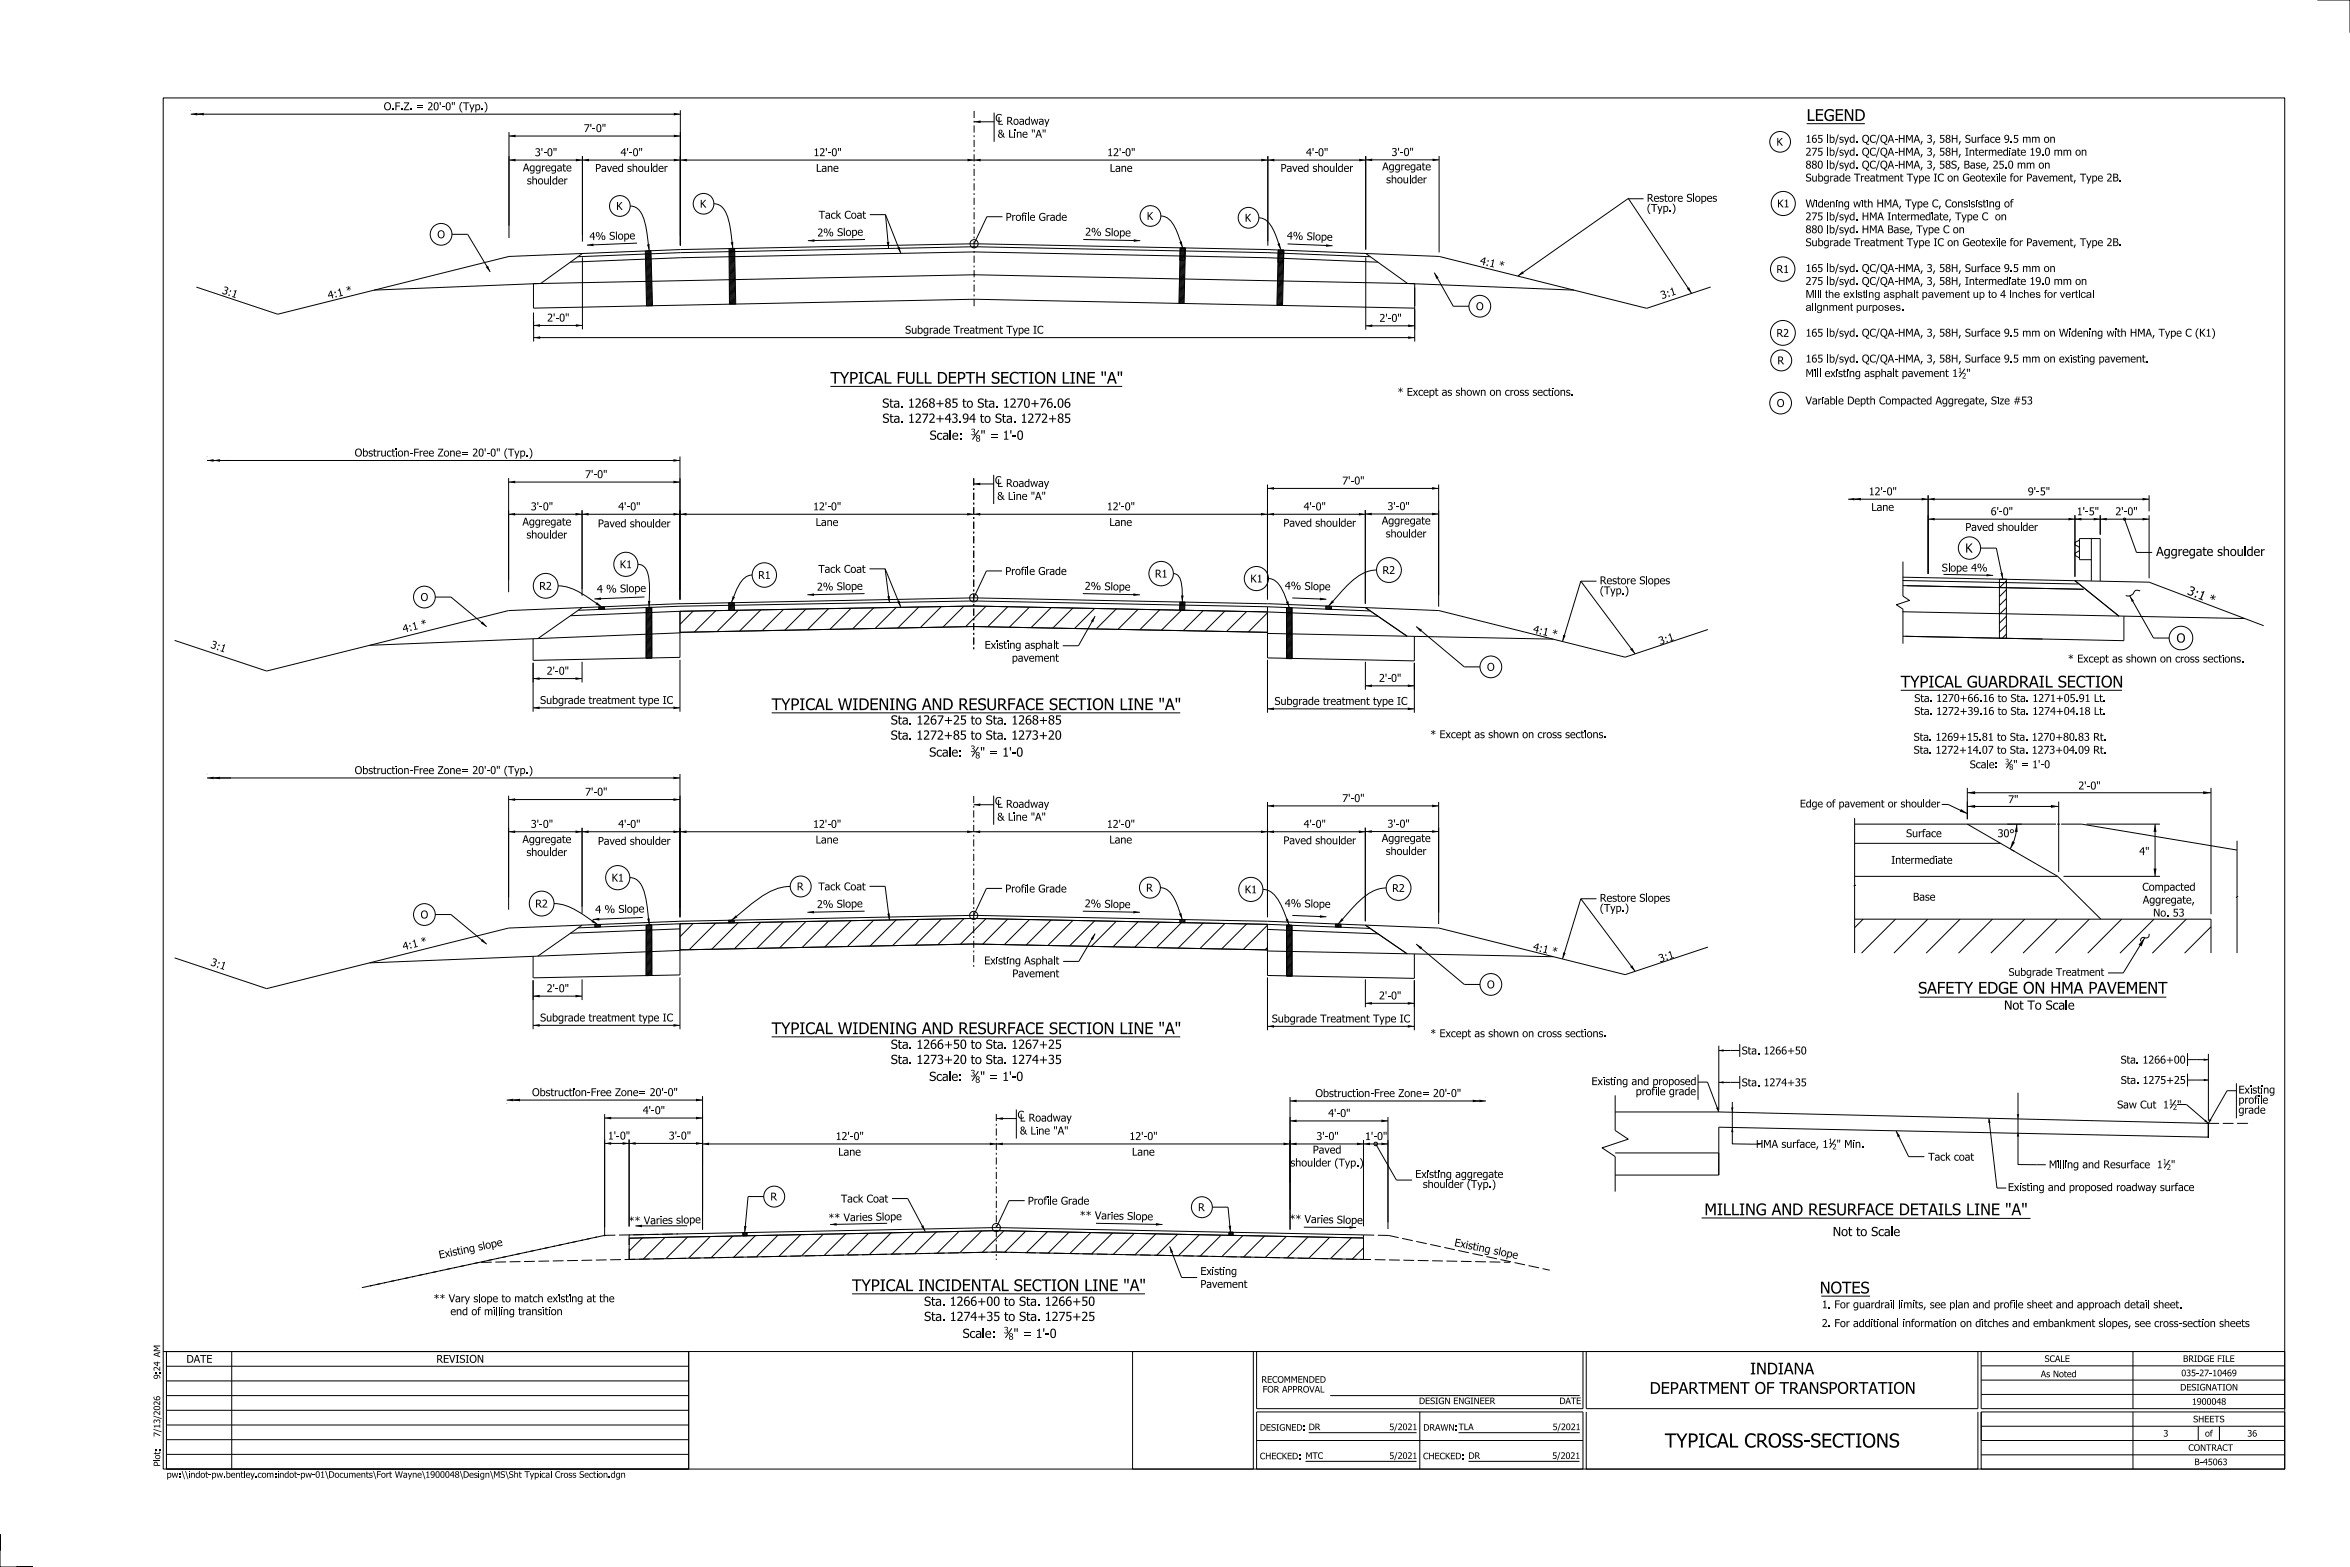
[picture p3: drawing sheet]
<svg xmlns="http://www.w3.org/2000/svg" width="914mm" height="610mm" viewBox="0 0 914 610" stroke-linecap="round" stroke-linejoin="round" font-family="sans-serif">
<defs><g id="words">
<text font-size="5.5" x="647.8" y="563.1">TYPICAL CROSS-SECTIONS</text>
<g font-size="4.6">
<text x="703" y="47">LEGEND</text>
<text x="323.1" y="149.3">TYPICAL FULL DEPTH SECTION LINE &quot;A&quot;</text>
<text x="739.6" y="267.5">TYPICAL GUARDRAIL SECTION</text>
<text x="300.2" y="276.2">TYPICAL WIDENING AND RESURFACE SECTION LINE &quot;A&quot;</text>
<text x="746.4" y="386.6">SAFETY EDGE ON HMA PAVEMENT</text>
<text x="300.2" y="402.3">TYPICAL WIDENING AND RESURFACE SECTION LINE &quot;A&quot;</text>
<text x="663.2" y="472.8">MILLING AND RESURFACE DETAILS LINE &quot;A&quot;</text>
<text x="331.5" y="502.3">TYPICAL INCIDENTAL SECTION LINE &quot;A&quot;</text>
<text x="708.1" y="503.2">NOTES</text>
<text x="681" y="534.7">INDIANA</text>
<text x="641.9" y="542.2">DEPARTMENT OF TRANSPORTATION</text>
</g>
<g font-size="3.6">
<text x="343.3" y="158.6">Sta. 1268+85 to Sta. 1270+76.06</text>
<text x="343.3" y="164.5">Sta. 1272+43.94 to Sta. 1272+85</text>
<text x="361.7" y="171.1">Scale:</text>
<text x="381.5" y="171.1">&quot; = 1'-0</text>
<text x="764.7" y="215">K</text>
<text x="839" y="216.3">Aggregate shoulder</text>
<text x="850.8" y="231.1" transform="rotate(22 850.8 231.1)">3 : 1 *</text>
<text x="846.9" y="250">O</text>
<text x="346.6" y="281.9">Sta. 1267+25 to Sta. 1268+85</text>
<text x="346.6" y="287.7">Sta. 1272+85 to Sta. 1273+20</text>
<text x="361.5" y="294.3">Scale:</text>
<text x="381.4" y="294.3">&quot; = 1'-0</text>
<text x="779.8" y="392.8">Not To Scale</text>
<text x="346.6" y="408">Sta. 1266+50 to Sta. 1267+25</text>
<text x="346.6" y="413.9">Sta. 1273+20 to Sta. 1274+35</text>
<text x="361.5" y="420.5">Scale:</text>
<text x="381.4" y="420.5">&quot; = 1'-0</text>
<text x="713.1" y="480.9">Not to Scale</text>
<text x="359.6" y="508">Sta. 1266+00 to Sta. 1266+50</text>
<text x="359.6" y="513.9">Sta. 1274+35 to Sta. 1275+25</text>
<text x="374.5" y="520.5">Scale:</text>
<text x="394.4" y="520.5">&quot; = 1'-0</text>
</g>
<g font-size="3">
<text x="149.3" y="42.9">O.F.Z. = 20'-0&quot; (Typ.)</text>
<text x="387.3" y="47.4">C</text>
<text x="227.2" y="51.4">7'-0&quot;</text>
<text x="388.2" y="53.6">&amp; Line &quot;A&quot;</text>
<text x="388.2" y="48.5">L Roadway</text>
<text x="691.2" y="56.7">K</text>
<text x="702.6" y="55.5">165 lb/syd. QC/QA-HMA, 3, 58H, Surface 9.5 mm on</text>
<text x="208.1" y="60.8">3'-0&quot;</text>
<text x="241.5" y="60.8">4'-0&quot;</text>
<text x="316.5" y="60.8">12'-0&quot;</text>
<text x="430.8" y="60.8">12'-0&quot;</text>
<text x="508.2" y="60.8">4'-0&quot;</text>
<text x="541.5" y="60.7">3'-0&quot;</text>
<text x="702.6" y="65.6">880 lb/syd. QC/QA-HMA, 3, 58S, Base, 25.0 mm on</text>
<text x="702.6" y="60.6">275 lb/syd. QC/QA-HMA, 3, 58H, Intermediate 19.0 mm on</text>
<text x="203.5" y="66.7">Aggregate</text>
<text x="205" y="71.7">shoulder</text>
<text x="231.6" y="66.9">Paved shoulder</text>
<text x="317.5" y="66.9">Lane</text>
<text x="431.8" y="66.9">Lane</text>
<text x="498.3" y="66.9">Paved shoulder</text>
<text x="537.8" y="66.3">Aggregate</text>
<text x="539.4" y="71.3">shoulder</text>
<text x="702.6" y="70.6">Subgrade Treatment Type IC on Geotexile for Pavement, Type 2B.</text>
<text x="239.8" y="81.7">K</text>
<text x="272.3" y="80.8">K</text>
<text x="640.8" y="82.4">(Typ.)</text>
<text x="640.8" y="78.5">Restore Slopes</text>
<text x="691.5" y="80.7">K1</text>
<text x="702.6" y="80.7">Widening with HMA, Type C, Consisisting of</text>
<text x="318.6" y="85.1">Tack Coat</text>
<text x="391.3" y="85.9">Profile Grade</text>
<text x="446.2" y="85.6">K</text>
<text x="484.4" y="86.2">K</text>
<text x="702.6" y="85.7">275 lb/syd. HMA Intermediate, Type C</text>
<text x="777" y="85.7">on</text>
<text x="170.2" y="92.7">O</text>
<text x="229.4" y="93.4" transform="rotate(-1 229.4 93.4)">4 %</text>
<text x="237.1" y="93.3" transform="rotate(-1 237.1 93.3)">S lo p e</text>
<text x="318.1" y="92" transform="rotate(-1 318.1 92)">2 %</text>
<text x="325.8" y="91.9" transform="rotate(-1 325.8 91.9)">S lo p e</text>
<text x="422.2" y="91.7" transform="rotate(1 422.2 91.7)">2 %</text>
<text x="429.9" y="91.8" transform="rotate(1 429.9 91.8)">S lo p e</text>
<text x="500.7" y="93.2" transform="rotate(2 500.7 93.2)">4 %</text>
<text x="508.4" y="93.4" transform="rotate(2 508.4 93.4)">S lo p e</text>
<text x="702.6" y="95.8">Subgrade Treatment Type IC on Geotexile for Pavement, Type 2B.</text>
<text x="702.6" y="90.7">880 lb/syd. HMA Base, Type C on</text>
<text x="575.6" y="102.8" transform="rotate(13 575.6 102.8)">4 : 1 *</text>
<text x="691.2" y="106.2">R1</text>
<text x="702.6" y="105.8">165 lb/syd. QC/QA-HMA, 3, 58H, Surface 9.5 mm on</text>
<text x="702.6" y="110.8">275 lb/syd. QC/QA-HMA, 3, 58H, Intermediate 19.0 mm on</text>
<text x="86.2" y="114.2" transform="rotate(18 86.2 114.2)">3 : 1</text>
<text x="127.9" y="116.4" transform="rotate(-14 127.9 116.4)">4 : 1 *</text>
<text x="646.7" y="116.4" transform="rotate(-18 646.7 116.4)">3 : 1</text>
<text x="702.6" y="115.9">Mill the existing asphalt pavement up to 4 inches for vertical</text>
<text x="212.9" y="125.1">2'-0&quot;</text>
<text x="536.7" y="125.2">2'-0&quot;</text>
<text x="574.3" y="120.7">O</text>
<text x="702.6" y="120.9">alignment purposes.</text>
<text x="352.2" y="129.8">Subgrade Treatment Type IC</text>
<text x="691.2" y="131.1">R2</text>
<text x="702.6" y="131">165 lb/syd. QC/QA-HMA, 3, 58H, Surface 9.5 mm on Widening with HMA, Type C (K1)</text>
<text x="691.6" y="141.7">R</text>
<text x="702.6" y="141">165 lb/syd. QC/QA-HMA, 3, 58H, Surface 9.5 mm on existing pavement.</text>
<text x="702.6" y="146.7">Mill existing asphalt pavement 1</text>
<text x="543.8" y="154">* Except as shown on cross sections.</text>
<text x="691.4" y="158.3">O</text>
<text x="702.6" y="157.3">Variable Depth Compacted Aggregate, Size #53</text>
<text x="138" y="177.6">Obstruction-Free Zone= 20'-0&quot; (Typ.)</text>
<text x="227.7" y="186">7'-0&quot;</text>
<text x="387.1" y="188.3">C</text>
<text x="388" y="189.4">L Roadway</text>
<text x="522.3" y="188.5">7'-0&quot;</text>
<text x="388" y="194.5">&amp; Line &quot;A&quot;</text>
<text x="727.1" y="192.7">12'-0&quot;</text>
<text x="789" y="192.7">9'-5&quot;</text>
<text x="206.5" y="198.5">3'-0&quot;</text>
<text x="240.5" y="198.5">4'-0&quot;</text>
<text x="316.4" y="198.5">12'-0&quot;</text>
<text x="430.7" y="198.5">12'-0&quot;</text>
<text x="507.2" y="198.5">4'-0&quot;</text>
<text x="539.9" y="198.4">3'-0&quot;</text>
<text x="728.1" y="198.8">Lane</text>
<text x="774.6" y="200.4">6'-0&quot;</text>
<text x="808.1" y="200.4">1'-5&quot;</text>
<text x="823.1" y="200.4">2'-0&quot;</text>
<text x="203.3" y="204.5">Aggregate</text>
<text x="204.8" y="209.5">shoulder</text>
<text x="232.6" y="205.1">Paved shoulder</text>
<text x="317.4" y="204.6">Lane</text>
<text x="431.7" y="204.6">Lane</text>
<text x="499.4" y="204.9">Paved shoulder</text>
<text x="537.7" y="204">Aggregate</text>
<text x="539.2" y="209.1">shoulder</text>
<text x="764.7" y="206.5">Paved shoulder</text>
<text x="241.2" y="221.1">K1</text>
<text x="295" y="225.2">R1</text>
<text x="318.4" y="222.8">Tack Coat</text>
<text x="391.1" y="223.7">Profile Grade</text>
<text x="449.4" y="224.7">R1</text>
<text x="486.5" y="226.6">K1</text>
<text x="537.9" y="223.3">R2</text>
<text x="622.5" y="227.3">Restore Slopes</text>
<text x="755.6" y="222.3">Slope 4%</text>
<text x="163.7" y="233.8">O</text>
<text x="209.8" y="229.5">R2</text>
<text x="232.3" y="230.7" transform="rotate(-1 232.3 230.7)">4 %</text>
<text x="241.3" y="230.5" transform="rotate(-1 241.3 230.5)">S lo p e</text>
<text x="317.9" y="229.8" transform="rotate(-1 317.9 229.8)">2 %</text>
<text x="325.6" y="229.6" transform="rotate(-1 325.6 229.6)">S lo p e</text>
<text x="422.1" y="229.4" transform="rotate(1 422.1 229.4)">2 %</text>
<text x="429.7" y="229.6" transform="rotate(1 429.7 229.6)">S lo p e</text>
<text x="499.9" y="229.3" transform="rotate(1 499.9 229.3)">4 %</text>
<text x="507.6" y="229.5" transform="rotate(1 507.6 229.5)">S lo p e</text>
<text x="622.5" y="231.2">(Typ.)</text>
<text x="81.7" y="252" transform="rotate(18 81.7 252)">3 : 1</text>
<text x="157" y="246.2" transform="rotate(-14 157 246.2)">4 : 1 *</text>
<text x="596.3" y="246.2" transform="rotate(13 596.3 246.2)">4 : 1 *</text>
<text x="645.9" y="250.9" transform="rotate(-18 645.9 250.9)">3 : 1</text>
<text x="383.1" y="252.4">Existing asphalt</text>
<text x="393.7" y="257.4">pavement</text>
<text x="804.6" y="257.7">* Except as shown on cross sections.</text>
<text x="212.7" y="262.5">2'-0&quot;</text>
<text x="578.6" y="261">O</text>
<text x="536.6" y="265.3">2'-0&quot;</text>
<text x="210.2" y="273.8">Subgrade treatment type IC</text>
<text x="495.9" y="274.2">Subgrade treatment type IC</text>
<text x="744.9" y="273.1">Sta. 1270+66.16 to Sta. 1271+05.91 Lt.</text>
<text x="744.9" y="278.1">Sta. 1272+39.16 to Sta. 1274+04.18 Lt.</text>
<text x="556.5" y="287.2">* Except as shown on cross sections.</text>
<text x="744.6" y="288.2">Sta. 1269+15.81 to Sta. 1270+80.83 Rt.</text>
<text x="744.6" y="293.2">Sta. 1272+14.07 to Sta. 1273+04.09 Rt.</text>
<text x="766.4" y="298.9">Scale:</text>
<text x="783.4" y="298.9">&quot; = 1'-0</text>
<text x="138" y="301.1">Obstruction-Free Zone= 20'-0&quot; (Typ.)</text>
<text x="227.7" y="309.5">7'-0&quot;</text>
<text x="522.3" y="312">7'-0&quot;</text>
<text x="808.7" y="307.1">2'-0&quot;</text>
<text x="387.1" y="313.1">C</text>
<text x="388" y="314.2">L Roadway</text>
<text x="700.4" y="314.1">Edge of pavement or shoulder</text>
<text x="206.5" y="322">3'-0&quot;</text>
<text x="240.5" y="322">4'-0&quot;</text>
<text x="316.4" y="322">12'-0&quot;</text>
<text x="388" y="319.3">&amp; Line &quot;A&quot;</text>
<text x="430.7" y="322">12'-0&quot;</text>
<text x="507.2" y="322">4'-0&quot;</text>
<text x="539.9" y="322">3'-0&quot;</text>
<text x="203.3" y="328">Aggregate</text>
<text x="232.6" y="328.7">Paved shoulder</text>
<text x="317.4" y="328.1">Lane</text>
<text x="431.7" y="328.1">Lane</text>
<text x="499.4" y="328.4">Paved shoulder</text>
<text x="537.7" y="327.6">Aggregate</text>
<text x="741.7" y="325.7">Surface</text>
<text x="777.3" y="325.7">30°</text>
<text x="204.8" y="333">shoulder</text>
<text x="539.2" y="332.6">shoulder</text>
<text x="832.4" y="332.7">4&quot;</text>
<text x="735.9" y="336">Intermediate</text>
<text x="238" y="343">K1</text>
<text x="310.1" y="346.4">R</text>
<text x="318.4" y="346.4">Tack Coat</text>
<text x="391.1" y="347.2">Profile Grade</text>
<text x="446" y="346.8">R</text>
<text x="484.4" y="347.5">K1</text>
<text x="541.7" y="347">R2</text>
<text x="833.6" y="346.5">Compacted</text>
<text x="208.3" y="353.1">R2</text>
<text x="317.9" y="353.3" transform="rotate(-1 317.9 353.3)">2 %</text>
<text x="325.6" y="353.2" transform="rotate(-1 325.6 353.2)">S lo p e</text>
<text x="422.1" y="353" transform="rotate(1 422.1 353)">2 %</text>
<text x="429.7" y="353.1" transform="rotate(1 429.7 353.1)">S lo p e</text>
<text x="499.9" y="352.8" transform="rotate(1 499.9 352.8)">4 %</text>
<text x="507.6" y="353" transform="rotate(1 507.6 353)">S lo p e</text>
<text x="622.5" y="350.8">Restore Slopes</text>
<text x="744.3" y="350.4">Base</text>
<text x="833.8" y="351.5">Aggregate,</text>
<text x="163.7" y="357.3">O</text>
<text x="231.7" y="355.3" transform="rotate(-1 231.7 355.3)">4 %</text>
<text x="240.7" y="355.1" transform="rotate(-1 240.7 355.1)">S lo p e</text>
<text x="622.5" y="354.7">(Typ.)</text>
<text x="837.8" y="356.6">No. 53</text>
<text x="157" y="369.7" transform="rotate(-14 157 369.7)">4 : 1 *</text>
<text x="596.3" y="369.7" transform="rotate(13 596.3 369.7)">4 : 1 *</text>
<text x="81.7" y="375.5" transform="rotate(18 81.7 375.5)">3 : 1</text>
<text x="383" y="375.2">Existing Asphalt</text>
<text x="645.9" y="374.4" transform="rotate(-18 645.9 374.4)">3 : 1</text>
<text x="393.9" y="380.2">Pavement</text>
<text x="781.6" y="379.6">Subgrade Treatment</text>
<text x="212.7" y="386">2'-0&quot;</text>
<text x="536.6" y="388.8">2'-0&quot;</text>
<text x="578.6" y="384.5">O</text>
<text x="210.2" y="397.4">Subgrade treatment type IC</text>
<text x="494.9" y="397.8">Subgrade Treatment Type IC</text>
<text x="556.5" y="403.5">* Except as shown on cross sections.</text>
<text x="677.7" y="410.2">Sta. 1266+50</text>
<text x="825.1" y="413.8">Sta. 1266+00</text>
<text x="619.3" y="422.1">Existing and proposed</text>
<text x="677.7" y="422.6">Sta. 1274+35</text>
<text x="825.2" y="421.7">Sta. 1275+25</text>
<text x="871" y="425.4">Existing</text>
<text x="207" y="426.4">Obstruction-Free Zone= 20'-0&quot;</text>
<text x="511.8" y="426.8">Obstruction-Free Zone= 20'-0&quot;</text>
<text x="636.5" y="426">profile grade</text>
<text x="823.8" y="431.2">Saw Cut</text>
<text x="842.3" y="431.2">1</text>
<text x="871" y="429.3">profile</text>
<text x="250.1" y="433.4">4'-0&quot;</text>
<text x="395.9" y="435.2">C</text>
<text x="396.8" y="436.3">L Roadway</text>
<text x="516.8" y="434.5">4'-0&quot;</text>
<text x="871" y="433.3">grade</text>
<text x="236.5" y="443.3">1'-0&quot;</text>
<text x="260.2" y="443.3">3'-0&quot;</text>
<text x="325.2" y="443.5">12'-0&quot;</text>
<text x="396.8" y="441.3">&amp; Line &quot;A&quot;</text>
<text x="439.5" y="443.5">12'-0&quot;</text>
<text x="512.2" y="443.5">3'-0&quot;</text>
<text x="531.1" y="443.5">1'-0&quot;</text>
<text x="326.2" y="449.6">Lane</text>
<text x="440.5" y="449.6">Lane</text>
<text x="510.8" y="448.8">Paved</text>
<text x="683.3" y="446.5">HMA surface, 1</text>
<text x="714.6" y="446.5">&quot; Min.</text>
<text x="502.1" y="453.8">shoulder (Typ.)</text>
<text x="750.3" y="451.5">Tack coat</text>
<text x="796.9" y="454.5">Milling and Resurface</text>
<text x="840" y="454.5">1</text>
<text x="550.7" y="458.2">Existing aggregate</text>
<text x="299.8" y="467">R</text>
<text x="327.2" y="467.8">Tack Coat</text>
<text x="553.6" y="462.2">shoulder (Typ.)</text>
<text x="781.3" y="463.3">Existing and proposed roadway surface</text>
<text x="399.9" y="468.6">Profile Grade</text>
<text x="466.2" y="471.2">R</text>
<text x="244.7" y="476.4" transform="rotate(-1 244.7 476.4)">* * Va rie s s lo p e</text>
<text x="322.4" y="475.2" transform="rotate(-1 322.4 475.2)">* * Va rie s S lo p e</text>
<text x="420.1" y="474.2" transform="rotate(1 420.1 474.2)">* * Va rie s S lo p e</text>
<text x="501.7" y="475.6" transform="rotate(1 501.7 475.6)">* * Va rie s S lo p e</text>
<text x="565.7" y="484.7" transform="rotate(12 565.7 484.7)">Ex is t in g s lo p e</text>
<text x="171" y="489.7" transform="rotate(-12 171 489.7)">Ex is t in g s lo p e</text>
<text x="467.1" y="496">Existing</text>
<text x="467.1" y="501">Pavement</text>
<text x="168.7" y="506.6">** Vary slope to match existing at the</text>
<text x="708.9" y="508.9">1. For guardrail limits, see plan and profile sheet and approach detail sheet.</text>
<text x="174.7" y="511.6">end of milling transition</text>
<text x="708.9" y="516.2">2. For additional information on ditches and embankment slopes, see cross-section sheets</text>
<text x="72.5" y="530.1">DATE</text>
<text x="169.8" y="530.1">REVISION</text>
</g>
<g font-size="2.5">
<text x="377.8" y="169.3">3</text>
<text x="377.6" y="292.6">3</text>
<text x="379.5" y="295.1">8</text>
<text x="377.6" y="418.7">3</text>
<text x="379.5" y="421.2">8</text>
<text x="390.6" y="518.7">3</text>
<text x="392.5" y="521.2">8</text>
<text x="62.3" y="533.4" transform="rotate(-90 62.3 533.4)">2</text>
<text x="795.6" y="529.8">SCALE</text>
<text x="849.4" y="529.8">BRIDGE FILE</text>
<text x="62.3" y="536.6" transform="rotate(-90 62.3 536.6)">9: 4 AM</text>
<text x="490.8" y="537.9">RECOMMENDED</text>
<text x="794.1" y="535.8">As Noted</text>
<text x="848.7" y="535.4">035-27-10469</text>
<text x="491.3" y="541.7">FOR APPROVAL</text>
<text x="848.3" y="540.9">DESIGNATION</text>
<text x="62.3" y="550.6" transform="rotate(-90 62.3 550.6)">2</text>
<text x="552.1" y="546.2">DESIGN ENGINEER</text>
<text x="606.8" y="546.2">DATE</text>
<text x="852.9" y="546.5">1900048</text>
<text x="62.3" y="555.8" transform="rotate(-90 62.3 555.8)">1</text>
<text x="490.2" y="556.6">DESIGNED:DR</text>
<text x="540.6" y="556.4">5/2021</text>
<text x="553.8" y="556.6">DRAWN:TLA</text>
<text x="604.1" y="556.4">5/2021</text>
<text x="853.4" y="553.3">SHEETS</text>
<text x="62.3" y="559" transform="rotate(-90 62.3 559)">7/ 3/ 026</text>
<text x="841.8" y="558.9">3</text>
<text x="858" y="558.9">of</text>
<text x="874.5" y="558.9">36</text>
<text x="62.3" y="567.8" transform="rotate(-90 62.3 567.8)">o :</text>
<text x="490.2" y="567.7">CHECKED:MTC</text>
<text x="540.6" y="567.6">5/2021</text>
<text x="553.7" y="567.7">CHECKED:DR</text>
<text x="604" y="567.6">5/2021</text>
<text x="851.5" y="564.4">CONTRACT</text>
<text x="853.8" y="570">B-45063</text>
<text x="62.3" y="570.5" transform="rotate(-90 62.3 570.5)">Plt</text>
<text x="64.8" y="574.9">pw:\\indot-pw.bentley.com:indot-pw-01\Documents\Fort Wayne\1900048\Design\MS\Sht Typical Cross Section.dgn</text>
</g>
<g font-size="2.1">
<text x="761.9" y="145.1">1</text>
<text x="763.5" y="147.3">2</text>
<text x="780.2" y="297.3">3</text>
<text x="781.8" y="299.5">8</text>
<text x="843.9" y="429.7">1</text>
<text x="845.5" y="431.8">2</text>
<text x="711.4" y="445">1</text>
<text x="841.5" y="453">1</text>
<text x="843.1" y="455.1">2</text>
</g>
</g></defs>
<path d="M800.2 318.9h1.6v3.4h-1.6zM721.6 370.8h138.7" fill="none" stroke="#fff" stroke-width=".39"/>
<g fill="none" stroke="#000" stroke-width=".39">
<path d="M901.7 0h12.7v12.7M63.5 38.1h825.5v533.4h-825.5zM74.2 44.4h190.5M198 51.4v41.2M198 52.9h66.7M264.7 42.9v52.7M379 47.4h7.8M386.8 43.8v11.3M703 48.1h22.6M711.2 52.4v3.1M711.2 57.4v3.2M198 62.3h333.4"/>
<path d="M214.3 68.5v3.2M226.6 60.7v33.3M253.3 63.7v3.2M277.8 79.3a5.6 5.6 0 0 1 5 4.3 59.1 59.1 0 0 1 2.4 13.1M493.3 60.7v34.9M520 63.7v3.2M531.4 60.7v36.4M531.4 62.2h28.6M548.7 68.1v3.2M560 60.7v37.5M633.5 77l24.7 37.1M639.5 77.3h-6.1l-42.8 30.1"/>
<path d="M659 75.3v3.2M711.2 62.4v3.2M778 67.4v3.2M175.9 91.2h6.1l8.7 14.6M226.6 98.6l-16.2 11.7-64.8 2.6M245.2 80.2a5.6 5.6 0 0 1 5.1 4.3 60.8 60.8 0 0 1 2.3 13.1M247.9 94.6l-19.5 .8M251.1 97.6l2.2-.1 .6 21.4-2.3 .1zM251.1 97.5v.1M251.6 97.5l-.5 .5M252 97.5l-.9 1M252.4 97.5l-1.3 1.4"/>
<path d="M252.9 97.5l-1.8 1.8M253.3 97.5l-2.2 2.2M253.7 97.5l-2.6 2.7M253.9 97.8l-2.8 2.8M253.9 98.2l-2.8 2.8M253.9 98.7l-2.8 2.8M253.9 99.1l-2.8 2.8M253.9 99.5l-2.8 2.8M253.9 99.9l-2.8 2.9M283.7 96.7l2.2-.1 .4 21.7h-2.5zM283.7 96.6v.1M284.1 96.6l-.4 .5"/>
<path d="M284.6 96.6l-.9 .9M285 96.6l-1.3 1.4M285.4 96.6l-1.7 1.8M285.9 96.6l-2.2 2.2M286.3 96.6l-2.6 2.6M286.3 97l-2.6 2.7M286.3 97.5l-2.6 2.6M286.3 97.9l-2.6 2.6M286.3 98.4l-2.6 2.6M286.3 98.8l-2.6 2.6M286.3 99.2l-2.6 2.6M286.3 99.6l-2.6 2.7"/>
<path d="M336.6 93.2l-22.2 .4M338.5 83.5h6.1M344.6 83.5l1.2 13.2M344.6 83.5l5.9 15.1M379 98l114.3 2.3 42.9 1.7M379 94.8l-114.3 2.3-66.7 2.7-89.9 22.4-31.7-10.5M379 94.8l114.3 2.3 66.7 2.7 80.8 20.1 24.8-8.2M379 96l114.3 2.3 39.9 1.6M379.1 96l-114.3 2.3-39.9 1.6M379.1 98l-114.3 2.3-42.9 1.7M390.1 84.3h-6.1l-5 10.5M400.2 82.7v3.2"/>
<path d="M421.5 93.2l22.2 .4M451.7 84a6.8 6.8 0 0 1 5.8 5.1l2.7 7.3M458.7 96.4h.1M459.1 96.4l-.4 .5M459.2 96.4l2.1 .1-.6 21.6-2-.1zM459.2 96.4h2l-.3 4.9h-1.9zM459.6 96.4l-.9 .9M460 96.4l-1.3 1.3M460.4 96.4l-1.7 1.8M460.9 96.4l-2.2 2.2M461.3 96.5l-2.6 2.5M461.3 96.9l-2.6 2.5"/>
<path d="M461.3 97.3l-2.6 2.6M461.3 97.8l-2.6 2.5M461.3 98.2l-2.6 2.6M461.3 98.6l-2.6 2.6M461.3 99.1l-2.6 2.5M461.3 99.5l-2.6 2.5M461.3 99.9l-2.6 2.6M489.8 84.7a6.8 6.8 0 0 1 5.8 5.1l2.8 7.4M497 97.3l-.1 .1M497.4 97.3h2.2l-.6 21.5h-2.1zM497.4 97.3h2.1l-.2 4.7h-2.1zM497.5 97.3l-.6 .6"/>
<path d="M497.9 97.3l-1 1M498.3 97.3l-1.4 1.4M498.7 97.3l-1.8 1.9M499.2 97.3l-2.3 2.3M499.6 97.3l-2.7 2.7M499.6 97.8l-2.7 2.6M499.6 98.2l-2.7 2.7M499.6 98.6l-2.7 2.7M499.6 99.1l-2.7 2.6M499.6 99.5l-2.7 2.7M499.6 99.9l-2.7 2.7M501 94.9l17.5 .7"/>
<path d="M531.4 98.6l16.3 11.7M711.2 82.5v3.2M711.2 87.6v3.1M778 92.6v3.1M226.6 100.1v28M253.9 118.1l-.9 .9M253.9 118.9v.1M253.9 118.5l-.5 .5M253.9 100.4l-2.8 2.8M253.9 100.8l-2.8 2.8M253.9 101.2l-2.8 2.8M253.9 101.7l-2.8 2.8"/>
<path d="M253.9 102.1l-2.8 2.8M253.9 102.6l-2.8 2.7M253.9 103l-2.8 2.8M253.9 103.4l-2.8 2.8M253.9 103.8l-2.8 2.8M253.9 104.3l-2.8 2.8M253.9 104.7l-2.8 2.8M253.9 105.1l-2.8 2.8M253.9 105.6l-2.8 2.8M253.9 106l-2.8 2.8M253.9 106.4l-2.8 2.8M253.9 106.9l-2.8 2.7"/>
<path d="M253.9 107.3l-2.8 2.8M253.9 107.7l-2.8 2.8M253.9 108.2l-2.8 2.7M253.9 108.6l-2.8 2.8M253.9 109l-2.8 2.8M253.9 109.4l-2.8 2.9M253.9 109.9l-2.8 2.8M253.9 110.3l-2.8 2.8M253.9 110.7l-2.8 2.8M253.9 111.2l-2.8 2.7M253.9 111.6l-2.8 2.8M253.9 112l-2.8 2.8"/>
<path d="M253.9 112.5l-2.8 2.8M253.9 112.9l-2.8 2.8M253.9 113.3l-2.8 2.8M253.9 113.7l-2.8 2.9M253.9 114.2l-2.8 2.8M253.9 114.6l-2.8 2.8M253.9 115l-2.8 2.8M253.9 115.5l-2.8 2.8M253.9 115.9l-2.8 2.8M253.9 116.8l-2.2 2.2M253.9 116.3l-2.7 2.7M253.9 117.2l-1.8 1.8"/>
<path d="M253.9 117.6l-1.3 1.4M286.3 118.2l-.2 .1M286.3 100.1l-2.6 2.6M286.3 100.5l-2.6 2.6M286.3 100.9l-2.6 2.7M286.3 101.4l-2.6 2.6M286.3 101.8l-2.6 2.6M286.3 102.2l-2.6 2.6M286.3 102.7l-2.6 2.6M286.3 103.1l-2.6 2.6M286.3 103.5l-2.6 2.7M286.3 104l-2.6 2.6"/>
<path d="M286.3 104.4l-2.6 2.6M286.3 104.8l-2.6 2.7M286.3 105.2l-2.6 2.7M286.3 105.7l-2.6 2.6M286.3 106.1l-2.6 2.6M286.3 106.5l-2.6 2.6M286.3 107l-2.6 2.6M286.3 107.4l-2.6 2.6M286.3 107.8l-2.6 2.7M286.3 108.3l-2.6 2.6M286.3 108.7l-2.6 2.6M286.3 109.1l-2.6 2.7"/>
<path d="M286.3 109.5l-2.6 2.7M286.3 110l-2.6 2.6M286.3 110.4l-2.6 2.6M286.3 110.8l-2.6 2.7M286.3 111.3l-2.6 2.6M286.3 111.7l-2.6 2.6M286.3 112.1l-2.6 2.7M286.3 112.6l-2.6 2.6M286.3 113l-2.6 2.6M286.3 113.4l-2.6 2.7M286.3 113.9l-2.6 2.6M286.3 114.3l-2.6 2.6"/>
<path d="M286.3 114.7l-2.6 2.7M286.3 115.1l-2.6 2.7M286.3 115.6l-2.6 2.6M286.3 116l-2.3 2.3M286.3 117.3l-1 1M286.3 116.5l-1.9 1.8M286.3 116.9l-1.5 1.4M286.3 117.8l-.6 .5M379 106.9l171.5 3.4v22.6M379.4 106.9l-171.8 3.4v9.6l171.4-3.5 171.4 3.5M461.3 116.7l-1.4 1.4M461.3 117.6l-.5 .5"/>
<path d="M461.3 116.3l-1.8 1.8M461.3 117.2l-.9 .9M461.3 118l-.1 .1M461.3 100.4l-2.6 2.5M461.3 100.8l-2.6 2.5M461.3 101.2l-2.6 2.6M461.3 101.6l-2.6 2.6M461.3 102.1l-2.6 2.5M461.3 102.5l-2.6 2.6M461.3 102.9l-2.6 2.6M461.3 103.4l-2.6 2.5M461.3 103.8l-2.6 2.6"/>
<path d="M461.3 104.2l-2.6 2.6M461.3 104.7l-2.6 2.5M461.3 105.1l-2.6 2.5M461.3 105.5l-2.6 2.6M461.3 106l-2.6 2.5M461.3 106.4l-2.6 2.5M461.3 106.8l-2.6 2.6M461.3 107.2l-2.6 2.6M461.3 107.7l-2.6 2.5M461.3 108.1l-2.6 2.6M461.3 108.5l-2.6 2.6M461.3 109l-2.6 2.5"/>
<path d="M461.3 109.4l-2.6 2.6M461.3 109.8l-2.6 2.6M461.3 110.3l-2.6 2.5M461.3 110.7l-2.6 2.5M461.3 111.1l-2.6 2.6M461.3 111.5l-2.6 2.6M461.3 112l-2.6 2.5M461.3 112.4l-2.6 2.6M461.3 112.9l-2.6 2.5M461.3 113.3l-2.6 2.5M461.3 113.7l-2.6 2.6M461.3 114.2l-2.6 2.5"/>
<path d="M461.3 114.6l-2.6 2.5M461.3 115l-2.6 2.5M461.3 115.4l-2.6 2.6M461.3 115.9l-2.2 2.2M499.6 118l-.9 .8M499.6 116.7l-2.1 2.1M499.6 117.6l-1.3 1.2M499.6 118.5l-.4 .3M499.6 100.3l-2.7 2.7M499.6 100.8l-2.7 2.7M499.6 101.2l-2.7 2.7M499.6 101.6l-2.7 2.7"/>
<path d="M499.6 102.1l-2.7 2.6M499.6 102.5l-2.7 2.7M499.6 102.9l-2.7 2.7M499.6 103.4l-2.7 2.6M499.6 103.8l-2.7 2.7M499.6 104.2l-2.7 2.7M499.6 104.7l-2.7 2.7M499.6 105.1l-2.7 2.7M499.6 105.5l-2.7 2.7M499.6 105.9l-2.7 2.7M499.6 106.4l-2.7 2.7M499.6 106.8l-2.7 2.7"/>
<path d="M499.6 107.2l-2.7 2.7M499.6 107.7l-2.7 2.6M499.6 108.1l-2.7 2.7M499.6 108.5l-2.7 2.7M499.6 109l-2.7 2.7M499.6 109.4l-2.7 2.7M499.6 109.8l-2.7 2.7M499.6 110.2l-2.7 2.8M499.6 110.7l-2.7 2.7M499.6 111.1l-2.7 2.7M499.6 111.5l-2.7 2.7M499.6 112l-2.7 2.7"/>
<path d="M499.6 112.4l-2.7 2.7M499.6 112.9l-2.7 2.6M499.6 113.3l-2.7 2.7M499.6 113.7l-2.7 2.7M499.6 114.1l-2.7 2.7M499.6 114.6l-2.7 2.7M499.6 115l-2.7 2.7M499.6 115.4l-2.7 2.7M499.6 115.9l-2.7 2.6M499.6 116.3l-2.6 2.5M499.6 117.2l-1.7 1.6M531.4 100.1v28.2"/>
<path d="M547.5 110.3l65 2.6M558.1 106.1l7.4 13h6.1M711.2 102.6v3.2M711.2 107.7v3.1M207.6 121.6v6.5M207.6 126.6h19M207.6 124.9v8M207.6 131.3h342.9M531.4 126.8h19.1M711.2 127.8v3.2M711.2 137.8v3.2M323.1 150.3h113.6"/>
<path d="M707.2 143.5v3.1M708.2 143.5v3.1M714.7 154.2v3.1M736.8 143.5v3.1M764.5 143.4l-2.1 3.2M80.6 179.1h184M264.6 177.6v55.7M380.9 167.3l-2.5 3.7M197.9 186v44.4M197.9 187.5h66.7M226.5 198.5v33.3M378.9 188.3h7.7"/>
<path d="M386.6 184.7v11.4M493.2 188.5v44.8M493.2 190h66.6M531.2 198.4v36.4M531.2 200h28.6M531.3 198.5v36.3M559.8 188.5v47.5M719.1 194.2h117.1M721.6 195.7h.1M750.3 192.7v30.5M836.2 192.7v6.2M197.9 200.1h333.4"/>
<path d="M214.1 206.3v3.2M248.2 219.5a4.4 4.4 0 0 1 4.1 4.3 55.3 55.3 0 0 1 .3 12.5M254.4 201.9v3.2M521.1 201.7v3.2M548.5 205.9v3.2M740.4 218.5v13.4l2.6 1.7-5.1 1.7 2.5 1.7v13.4M750.3 202h85.9M758.4 219.1v3.3M770.7 213.2h6.1l2.5 12.1M786.4 203.3v3.3M807.4 200.4v24M809.1 210.1l-1.4 .8-.3 .5 .1 .6 1.3 .7 .3 .5-.1 1.1-1.5 .8-.1 .9 1.7 1"/>
<path d="M813.8 209.5v16.4M813.8 217.7h-4.7v-8.2h8.1v16.5M815.3 209.5h.1M817.2 200.4v7.6M826.7 202l4.6 12.9h6.1M836.2 200.4v24.6M169.4 232.3h6.1l13.9 11.5M217.2 227.9a27.5 27.5 0 0 1 14.6 6.6l2.3 1.6M226.5 236.4l-17.2 12M233 236.1l2.2-.1v1l-2.2 .1zM233 236v.1M233.5 236l-.5 .5"/>
<path d="M233.9 236l-.9 .9M234.3 236l-1 1.1M234.7 236l-1 1.1M235.2 236l-1.1 1.1M235.2 236.4l-.7 .7M235.2 236.9l-.3 .2M250.8 232.2l-19.5 .8M251.5 236.4l2.1-.1v19.7h-2.2zM251.8 236.3l-.4 .4M252.3 236.3l-.9 .8M252.7 236.3l-1.3 1.3M253.2 236.3l-1.8 1.7"/>
<path d="M253.6 236.3l-2.2 2.1M253.6 236.6l-2.2 2.3M253.6 237.1l-2.2 2.2M253.6 237.5l-2.2 2.2M253.6 237.9l-2.2 2.3M253.6 238.4l-2.2 2.2M253.6 238.8l-2.2 2.2M253.6 239.3l-2.2 2.1M253.6 239.7l-2.2 2.2M264.6 237.8l114.3-2 114.3 2.3v7.9l-114.3-2.3-114.3 2.3zM264.6 237.8v17.9l-57.1 1.2M264.6 234.8l-66.7 2.7-94.1 23.6-35.9-12"/>
<path d="M264.6 237.8l114.3-2 114.3 2.3 43 1.6M264.7 237.8l-42.7 1.7M271.7 235.8l-7.1 7.1M280.3 235.8l-10.2 10.2M283.5 234.5h2.2l.1 3h-2.3zM283.6 234.5h-.1M284 234.5l-.5 .4M284.4 234.5l-.9 .8M284.8 234.5l-1.3 1.3M285.3 234.5l-1.8 1.7M285.7 234.5l-2.2 2.1M285.8 236.9l-.5 .6"/>
<path d="M285.8 237.3l-.1 .2M285.8 234.7l-2.3 2.4M285.8 235.2l-2.3 2.3M285.8 236l-1.4 1.5M285.8 236.5l-1 1M285.8 235.6l-1.8 1.9M288.9 235.8l-10.2 10.2M292.7 223.7a6.8 6.8 0 0 0-5.7 4.9l-2.4 5.9M297.5 235.8l-10.2 10.2M306.2 235.8l-10.3 10.2M314.8 235.8l-10.2 10.2M323.4 235.8l-10.2 10.2"/>
<path d="M332 235.8l-10.2 10.2M336.4 230.9l-22.2 .5M338.3 221.3h6.1M340.6 235.8l-10.2 10.2M344.4 221.3l6.1 14.9M344.4 221.3l1.7 13.1M349.3 235.8l-10.3 10.2M357.9 235.8l-10.2 10.2M366.5 235.8l-10.2 10.2M375.1 235.8l-10.2 10.2M378.9 232.6l-114.3 2.3M378.9 232.6l114.3 2.3"/>
<path d="M383.8 235.8l-10.3 10.2M389.9 222.1h-6.1l-4.9 10.5M392.4 235.8l-10.3 10.2M400 220.5v3.2M401 235.8l-10.3 10.2M409.6 235.8l-10.2 10.2M418.3 235.8l-10.3 10.2M421.3 230.9l22.2 .5M426.1 239.7l-6.5 11.5h-6.1M426.9 235.8l-10.3 10.2M435.5 235.8l-10.3 10.2M444.1 235.8l-10.3 10.2"/>
<path d="M452.7 235.8l-10.2 10.2M456.6 223.1a3.9 3.9 0 0 1 3.2 4.1l.3 7M459 234.2h.1M459.1 234.2h2l-.1 3.2-2-.1zM459.4 234.2l-.4 .5M459.8 234.2l-.8 .9M460.3 234.2l-1.3 1.3M460.7 234.2l-1.7 1.7M461.1 236.4l-1 1M461.1 237.2l-.2 .2M461.1 234.2l-2.1 2.2M461.1 234.7l-2.1 2.1"/>
<path d="M461.1 235.1l-2.1 2.1M461.1 235.9l-1.4 1.5M461.1 236.8l-.6 .6M461.1 235.5l-1.9 1.9M461.4 235.8l-10.3 10.2M470 235.8l-10.3 10.2M478.6 235.8l-10.3 10.2M487.2 235.8l-10.2 10.2M493.1 236l-114.2-2.2-114.3 2-39.6 1.6M493.1 236l40.1 1.7M493.2 234.8l66.7 2.7 72.5 18.2 32.2-10.8M493.2 236v19.9l57.1 1.2v-9.5"/>
<path d="M493.2 238.4l-7.6 7.6M493.6 225.1a7.6 7.6 0 0 1 6 5.7l2.1 5.6M500.6 236.4h2.1v19.8h-2zM500.6 236.4h.1M501.1 236.4l-.5 .4M501.5 236.4l-.9 .8M501.9 236.4l-1.3 1.3M502.4 236.4l-1.8 1.7M502.7 236.4l-2.1 2.1M502.7 236.8l-2.1 2.2M502.7 237.2l-2.1 2.2M502.7 237.7l-2.1 2.2"/>
<path d="M502.7 238.1l-2.1 2.2M502.7 238.5l-2.1 2.2M502.7 239l-2.1 2.1M502.7 239.4l-2.1 2.2M502.7 239.9l-2.1 2.1M502.8 232.6l13.3 .5M515.9 235.8l2.2 .1v1.2l-2.2-.1zM516 235.8l-.1 .1M516.4 235.8l-.5 .5M516.9 235.8l-1 .9M517.3 235.8l-1.3 1.3M517.7 235.8l-1.3 1.3"/>
<path d="M518.1 235.8l-1.2 1.3M518.1 236.7l-.4 .4M518.1 236.2l-.8 .9M531.3 236.4l16.2 11.1M535.6 221.8a18.1 18.1 0 0 0-12.4 7l-6.2 6.9M615.1 226.1l21.1 28.3M615.1 226.1l-7.1 23.5M615.1 226.1h6.1M640.7 224.1v3.2M740.2 238l133.3 2.6M740.4 224.5l95.8 2 44.6 16.9M740.4 225.8l68.3 1.4"/>
<path d="M740.4 227.8l70.3 1.4M756.2 223.4l19.3 .4M778 225.3h2.7v23h-2.7zM780.7 226l-2.7 2.7M780.7 229.4l-2.7 2.7M780.7 232.9l-2.7 2.6M780.7 236.3l-2.7 2.7M780.7 239.7l-2.7 2.8M807.4 225.9l17.1 13.8M826.4 239.7v9.5l-86-1.7M828.7 231.8l9.3 16.4h6M832.7 229.9a1.62 1.62 0 0 0-2.6 1 2.54 2.54 0 0 1-3 .7"/>
<path d="M207.4 248.5v8.4M207.4 257.8v19.1M226.5 257.5v8M253.6 253.9l-2.1 2.1M253.6 255.2l-.8 .8M253.6 240.1l-2.2 2.2M253.6 240.5l-2.2 2.2M253.6 241l-2.2 2.2M253.6 241.4l-2.2 2.2M253.6 241.8l-2.2 2.3M253.6 242.3l-2.2 2.2M253.6 242.7l-2.2 2.2"/>
<path d="M253.6 243.1l-2.2 2.2M253.6 243.6l-2.2 2.1M253.6 244l-2.2 2.2M253.6 244.4l-2.2 2.2M253.6 244.9l-2.2 2.2M253.6 245.3l-2.2 2.2M253.6 245.7l-2.2 2.2M253.6 246.1l-2.2 2.3M253.6 246.6l-2.2 2.2M253.6 247l-2.2 2.2M253.6 247.4l-2.2 2.2M253.6 247.9l-2.2 2.2"/>
<path d="M253.6 248.3l-2.2 2.2M253.6 248.7l-2.2 2.2M253.6 249.2l-2.2 2.2M253.6 249.6l-2.2 2.2M253.6 250l-2.2 2.2M253.6 250.4l-2.2 2.3M253.6 250.9l-2.2 2.2M253.6 251.3l-2.2 2.2M253.6 251.7l-2.2 2.3M253.6 252.2l-2.2 2.2M253.6 252.6l-2.2 2.2M253.6 253l-2.2 2.2"/>
<path d="M253.6 253.5l-2.2 2.2M253.6 254.3l-1.6 1.7M253.6 254.8l-1.2 1.2M253.6 255.6l-.3 .4M264.6 256.7v20.2M264.6 246l114.3-2.3 114.3 2.3M264.6 246.2l-120.8 4.8M378.9 243.7h.1M410.1 249.2v3.2M493.1 246.4l111.3 2.2M493.2 256.7v20.6M502.7 255.4l-.8 .8"/>
<path d="M502.7 254.1l-2.1 2.1M502.7 254.9l-1.2 1.3M502.7 245.9l-2.1 2.1M502.7 240.3l-2.1 2.1M502.7 240.7l-2.1 2.2M502.7 241.1l-2.1 2.2M502.7 241.6l-2.1 2.1M502.7 242l-2.1 2.2M502.7 242.4l-2.1 2.2M502.7 242.9l-2.1 2.1M502.7 243.3l-2.1 2.2M502.7 243.7l-2.1 2.2"/>
<path d="M502.7 244.2l-2.1 2.1M502.7 244.6l-2.1 2.1M502.7 245l-2.1 2.2M502.7 245.5l-2.1 2.1M502.7 246.3l-2.1 2.2M502.7 246.7l-2.1 2.2M502.7 247.2l-2.1 2.1M502.7 247.6l-2.1 2.2M502.7 248l-2.1 2.2M502.7 248.5l-2.1 2.1M502.7 248.9l-2.1 2.1M502.7 249.3l-2.1 2.2"/>
<path d="M502.7 249.8l-2.1 2.1M502.7 250.2l-2.1 2.1M502.7 250.6l-2.1 2.2M502.7 251l-2.1 2.2M502.7 251.5l-2.1 2.1M502.7 251.9l-2.1 2.2M502.7 252.3l-2.1 2.2M502.7 252.8l-2.1 2.1M502.7 253.2l-2.1 2.2M502.7 253.6l-2.1 2.2M502.7 255.8l-.4 .4M502.7 254.5l-1.6 1.7"/>
<path d="M531.3 257.5v10.8M550.3 257.8v19.5M551 243.7l18.8 15.7h6.1M780.7 243.2l-2.7 2.7M780.7 246.7l-1.7 1.6M207.4 275.4h57.2M207.4 264h19.1M300.2 277.3h159M493.2 275.8h57.1M531.3 266.8h19M739.6 268.5h86.1M380.7 290.6l-2.5 3.7"/>
<path d="M773.4 295.7v3.2M782.8 295.6l-2.1 3.2M80.6 302.6h184M197.9 309.5v44.4M197.9 311h66.7M264.6 301.1v55.8M378.9 313.1h7.7M386.6 309.5v11.4M493.2 312v44.9M493.2 313.5h66.6M559.8 312v47.5M721.6 318.3v25.9l.4 .2-.6 .2 .2 .2v26"/>
<path d="M748.6 311v3.1M755.5 312.9h2.5l7.5 3.6M765.5 306.5v12.2M765.5 308.4h94.8M765.5 313.7h35.6M801.1 311.8v27.4M860.3 306.5v49.2M214.1 329.8v3.2M226.5 322.1v33.2M254.4 325.5v3.1M521.1 325.3v3.1M531.2 321.9v36.5"/>
<path d="M531.3 322.1v36.3M548.5 329.4v3.2M559.8 323.5l-361.9 .1M721.6 328.1h56.8M721.6 320.6h88.4l60.4 10.1M765.5 320.6l35.2 20.3M782.6 330.5l1.2 .7M784.8 320.6a19.2 19.2 0 0 1-2.6 9.6M811.9 320.6h28.6M838.6 320.6v20.3M870.4 327.1v21.5l.3 .2-.6 .2 .3 .2v21.6M169.4 355.8h6.1l13.9 11.5"/>
<path d="M215.6 351.5a27.3 27.3 0 0 1 14.7 6.6l2.2 1.6M226.5 359.9l-17.2 12M231.4 359.7l2.2-.1v1l-2.2 .1zM231.5 359.6l-.1 .1M231.9 359.6l-.5 .5M232.3 359.6l-.9 .9M232.8 359.6l-1.1 1.1M233.2 359.6l-1.1 1.1M233.6 359.6l-1 1.1M245.1 341.4a6 6 0 0 1 5.5 5.4l1 4.3 1.1 8.7M250.1 356.9l-19.5 .8M251.5 359.9l2.1-.1v19.7h-2.2z"/>
<path d="M251.8 359.8l-.4 .4M252.3 359.8l-.9 .9M252.7 359.8l-1.3 1.3M253.2 359.8l-1.8 1.7M253.6 359.8l-2.2 2.1M264.6 359.4l-39.6 1.6M264.6 359.4l114.3-2.1 114.2 2.3 .1 9.9-114.3-2.3-114.3 2.3zM264.6 359.4v19.9l-57.1 1.1M264.6 359.4l114.3-2.1 114.2 2.3 40.1 1.6M271.7 357.3l-7.1 7.1M280.3 357.3l-12.2 12.2M283.5 358h2.2l.1 1h-2.3z"/>
<path d="M283.6 358h-.1M284 358l-.5 .5M284.4 358l-.9 .9M284.8 358l-1 1M285.3 358l-1.1 1M285.7 358l-1 1M285.7 358.4l-.6 .6M285.7 358.8l-.2 .2M288.9 357.3l-12.2 12.2M297.5 357.3l-12.2 12.2M306.2 357.3l-12.3 12.2M307.5 344.8a24.8 24.8 0 0 0-14.9 6.7l-8 6.5"/>
<path d="M314.8 357.3l-12.3 12.2M323.4 357.3l-12.2 12.2M332 357.3l-12.2 12.2M336.4 354.5l-22.2 .4M338.3 344.8h6.1l1.7 13.2M340.6 357.3l-12.2 12.2M349.3 357.3l-12.3 12.2M357.9 357.3l-12.2 12.2M366.5 357.3l-12.2 12.2M375.1 357.3l-12.2 12.2M378.9 356.1l-114.3 2.3-66.7 2.6-94.1 23.6-35.9-12M378.9 356.1l114.3 2.3 66.7 2.6 72.5 18.2 32.2-10.8"/>
<path d="M383.8 357.3l-12.3 12.2M389.9 345.6h-6.1l-4.9 10.5M392.4 357.3l-12.2 12.2M400 344v3.2M401 357.3l-12.2 12.2M409.6 357.3l-12.2 12.2M418.3 357.3l-12.3 12.2M421.3 354.5l22.2 .4M426.9 357.3l-12.3 12.2M435.5 357.3l-12.2 12.2M444.1 357.3l-12.2 12.2M451.5 345.3a6.8 6.8 0 0 1 5.8 5.1l2.8 7.4"/>
<path d="M452.7 357.3l-12.2 12.2M459.1 357.7l2 .1-.1 1.2-2-.1zM459.4 357.7l-.4 .4M459.8 357.7l-.8 .8M460.3 357.7l-1.2 1.3M460.7 357.7l-1.2 1.3M461.1 358.6l-.3 .4M461.1 357.8l-1.2 1.2M461.1 358.2l-.8 .8M461.4 357.3l-12.3 12.2M470 357.3l-12.3 12.2M478.6 357.3l-12.2 12.2"/>
<path d="M487.2 357.3l-12.2 12.2M491.4 346a8.8 8.8 0 0 1 7.1 6.2l3.1 7.7M493.2 359.9l-9.6 9.6M500.6 359.9l2.1 .1v19.7h-2zM500.6 359.9h.1M501.1 359.9l-.5 .5M501.5 359.9l-.9 .9M501.9 359.9l-1.3 1.3M502.4 359.9l-1.8 1.7M502.7 359.9l-2.1 2.2M502.8 356.1l13.3 .6M519.6 359.4l2.2 .1 .1 1.2-2.3-.1z"/>
<path d="M519.7 359.4l-.1 .2M520.2 359.4l-.6 .6M520.6 359.4l-1 1M521.1 359.4l-1.4 1.3M521.5 359.4l-1.3 1.3M521.9 359.5l-1.3 1.2M521.9 359.9l-.9 .8M531.3 359.9l16.2 11.2M539.4 345.4a18.1 18.1 0 0 0-12.5 7.1l-6.2 6.9M615.1 349.6l21.1 28.3M615.1 349.6l-7.1 23.5M615.1 349.6h6.1"/>
<path d="M640.7 347.6v3.2M721.6 357.6h138.7v13.2M721.6 340.9h79.1M725 357.5l-3.4 3.4M737.6 357.5l-13.3 13.3M750.1 357.5l-13.2 13.3M762.7 357.5l-13.2 13.3M775.3 357.5l-13.2 13.3M787.9 357.5l-13.3 13.3M800.5 357.5l-13.3 13.3M800.7 340.9l16.8 16.7M802.9 340.9h37.6"/>
<path d="M813 357.5l-13.2 13.3M825.6 357.5l-13.3 13.3M838.2 357.5l-13.3 13.3M850.7 357.5l-13.2 13.3M207.4 372v8.4M233.6 360.4l-.2 .3M233.6 360l-.6 .7M253.6 377.4l-2.1 2.1M253.6 378.7l-.8 .8M253.6 360.2l-2.2 2.2M253.6 360.6l-2.2 2.2M253.6 361l-2.2 2.3"/>
<path d="M253.6 361.5l-2.2 2.2M253.6 361.9l-2.2 2.2M253.6 362.3l-2.2 2.3M253.6 362.8l-2.2 2.2M253.6 363.2l-2.2 2.2M253.6 363.6l-2.2 2.2M253.6 364.1l-2.2 2.2M253.6 364.5l-2.2 2.2M253.6 364.9l-2.2 2.2M253.6 365.4l-2.2 2.2M253.6 365.8l-2.2 2.2M253.6 366.2l-2.2 2.2"/>
<path d="M253.6 366.6l-2.2 2.3M253.6 367.1l-2.2 2.2M253.6 367.5l-2.2 2.2M253.6 367.9l-2.2 2.2M253.6 368.4l-2.2 2.2M253.6 368.8l-2.2 2.2M253.6 369.3l-2.2 2.1M253.6 369.7l-2.2 2.2M253.6 370.1l-2.2 2.2M253.6 370.5l-2.2 2.2M253.6 370.9l-2.2 2.3M253.6 371.4l-2.2 2.2"/>
<path d="M253.6 371.8l-2.2 2.2M253.6 372.3l-2.2 2.2M253.6 372.7l-2.2 2.2M253.6 373.1l-2.2 2.2M253.6 373.6l-2.2 2.1M253.6 374l-2.2 2.2M253.6 374.4l-2.2 2.2M253.6 374.8l-2.2 2.2M253.6 375.3l-2.2 2.2M253.6 375.7l-2.2 2.2M253.6 376.1l-2.2 2.3M253.6 376.6l-2.2 2.2"/>
<path d="M253.6 377l-2.2 2.2M253.6 377.9l-1.6 1.6M253.6 378.3l-1.2 1.2M253.6 379.2l-.3 .3M264.6 369.7l-120.8 4.9M264.7 361.4l-42.7 1.6M378.9 367.2h.1M378.9 367.2l-114.3 2.3M378.9 367.2l114.3 2.3M410.3 372v3.2M426.1 363.2l-6.3 10.8h-6.1M493.1 370l111.3 2.2"/>
<path d="M493.1 361.6l43.1 1.7M493.2 366.3v13.2l57.1 1.1v-9.5M493.2 368.6l-1 .9M502.7 378.9l-.8 .8M502.7 377.6l-2.1 2.1M502.7 378.5l-1.2 1.2M502.7 360.4l-2.1 2.1M502.7 360.8l-2.1 2.1M502.7 361.2l-2.1 2.2M502.7 361.6l-2.1 2.2M502.7 362.1l-2.1 2.1M502.7 362.5l-2.1 2.2"/>
<path d="M502.7 362.9l-2.1 2.2M502.7 363.4l-2.1 2.1M502.7 363.8l-2.1 2.1M502.7 364.2l-2.1 2.2M502.7 364.7l-2.1 2.1M502.7 365.1l-2.1 2.1M502.7 365.5l-2.1 2.2M502.7 366l-2.1 2.1M502.7 366.4l-2.1 2.1M502.7 366.8l-2.1 2.2M502.7 367.2l-2.1 2.2M502.7 367.7l-2.1 2.1"/>
<path d="M502.7 368.1l-2.1 2.2M502.7 368.5l-2.1 2.2M502.7 369l-2.1 2.1M502.7 369.4l-2.1 2.1M502.7 369.9l-2.1 2.1M502.7 370.3l-2.1 2.1M502.7 370.7l-2.1 2.2M502.7 371.1l-2.1 2.2M502.7 371.5l-2.1 2.2M502.7 372l-2.1 2.2M502.7 372.4l-2.1 2.2M502.7 372.9l-2.1 2.1"/>
<path d="M502.7 373.3l-2.1 2.1M502.7 373.7l-2.1 2.2M502.7 374.2l-2.1 2.1M502.7 374.6l-2.1 2.1M502.7 375l-2.1 2.2M502.7 375.4l-2.1 2.2M502.7 375.9l-2.1 2.1M502.7 376.3l-2.1 2.2M502.7 376.7l-2.1 2.2M502.7 377.2l-2.1 2.1M502.7 379.3l-.4 .4M502.7 378l-1.6 1.7"/>
<path d="M521.9 360.3l-.4 .4M551 367.3l18.8 15.7h6.1M834.6 364.8a1.15 1.15 0 0 0-1.3 .1 1.15 1.15 0 0 0-.3 1.3M834.6 364.8l-8.4 13.7h-6M836.2 363.3a1.14 1.14 0 0 1-.3 1.3 1.14 1.14 0 0 1-1.3 .2M860.3 360.5l-10.2 10.3M207.4 381.4v19M207.4 398.9h57.2M207.4 387.5h19.1M226.5 381v8M264.6 380.2v20.2M493.2 380.2v20.6"/>
<path d="M493.2 399.3h57.1M531.3 381v10.8M531.3 390.3h19M550.3 381.4v19.4M747 387.9h95.9M300.2 403.4h159M380.7 416.7l-2.5 3.8M660.7 418v9.8M668.8 406.8v25M676.9 408.7h-8.1M676.9 406.2v5M676.9 418.6v5"/>
<path d="M851.2 412.2l8.1 .1M851.2 409.7v5M851.2 417.7v5M859.3 410v26M197.2 428h76.2M197.2 429.4v.1M235.3 433.4v47.5M235.3 434.9h38.1M273.4 426.4v51.9M387.7 435.2h7.8M395.5 431.6v11.3M502 426.8v51.5"/>
<path d="M502 436.1h38.1M502 428.3h76.2M540.1 434.6v43.5M628.5 432.6h40.3l190.5 4.4v5.4v-5.4v5.4l-190.5-3.9v18.6h-40.3M628.5 426.1v13.7l5.1 3.4-10.2 3.3 5.1 3.4v13.7M645.4 422.9v3.1M660.7 421h3.7l4.4 11.6M668.8 421.1h8.1M674.1 428.7v16.3l10.9 .1M737.8 439.9l4.9 10.1h6.1M773.9 435l3.1 27.2h3.7M785.2 425.1v27.9l10.8 .1"/>
<path d="M846.6 428l-2.2 3.2M851.2 420.2h8.1M870.2 424.3h-3.6l-7.3 12.7-8.5-7.3h-3.7M870.2 421.4v13.6M879.9 426.2v3.1M235.3 444.8h38.1M244.8 443.3v33.8M273.4 445h266.7M511.4 450.6v3.2M530.5 443.5v33.6M535.3 445l8 14.1h6.2M562.9 459v3.1"/>
<path d="M628.5 448.5h40.3M714.1 443.3l-2.2 3.2M801.9 451.3v3.2M802.9 451.3v3.2M844.2 451.3l-2.1 3.1M252.8 478.8l-8 7.9M261.4 478.8l-11.2 11.1M267.4 476.8l-20.1 .1M270 478.8l-11.2 11.1M278.6 478.8l-11.2 11.1M287.2 478.8l-11.2 11.1M289.1 480l.7 .7"/>
<path d="M289.1 479.5l1.2 1.2M289.1 479.5h1.5l.1 1.2h-1.6zM289.5 479.5l1.2 1.2M289.9 479.5l.8 .7M290.3 479.5l.4 .3M295.9 478.8l-11.2 11.1M297.2 465.5h-6.1l-1.3 14M304.5 478.8l-11.2 11.1M313.1 478.8l-11.2 11.1M321.7 478.8l-11.2 11.1M330.3 478.8l-11.1 11.1M339 478.8l-11.2 11.1"/>
<path d="M345.2 475.9l-22.2 .5M347.1 466.3h6.1l6.8 12.8M347.6 478.8l-11.2 11.1M356.2 478.8l-11.2 11.1M364.8 478.8l-11.2 11.1M373.5 478.8l-11.2 11.1M382.1 478.8l-11.2 11.1M387.6 478.8l142.9 2.8M387.7 477.6l142.8 2.8v1.1M387.7 477.6l-142.9 2.8v1.3M387.7 478.8l-142.9 2.9M390.7 478.8l-11.2 11.1"/>
<path d="M398.7 467.1h-6.1l-4.9 10.5M399.3 478.8l-11.2 11.1M408 478.8l-11.3 11.1M408.8 465.5v3.1M416.6 478.8l-11.2 11.1M425.2 478.8l-11.2 11.1M426.5 475.9l25.8 .5M433.8 478.8l-11.2 11.1M442.4 478.8l-11.2 11.1M451 478.8l-11.2 11.1M459.7 478.8l-11.2 11.1M468.3 478.8l-11.2 11.1"/>
<path d="M471.7 469.6h6.1l1 9.8M476.9 478.8l-11.2 11.1M478.2 479.4h1.6v1.2h-1.6zM478.5 479.4l-.3 .3M478.9 479.4l-.7 .7M479.4 479.4l-1.2 1.2M479.8 479.4l-1.2 1.2M479.8 479.8l-.8 .8M485.5 478.8l-11.2 11.1M494.1 478.8l-11.1 11.1M502.8 478.8l-11.2 11.1M507.3 477.4l20.3 .1"/>
<path d="M511.4 478.8l-11.2 11.1M520 478.8l-11.2 11.1M528.6 478.8l-11.2 11.1M662.1 473.8l128 .2M244.8 481.7l142.9-2.9 142.8 2.8v8.3l-142.8-2.8-142.9 2.8zM289.1 480.4l.3 .3M455.1 484.9l4.7 12.1h6M479.8 480.3l-.3 .3M530.5 485.5l-4.4 4.4M186.5 503.4v3.2M193.3 508.5v3.1M194.3 508.5v3.1"/>
<path d="M331.5 503.3h114M393.7 516.7l-2.5 3.8M708.7 504.2h19M736.9 505.7v3.3M738.5 513.1v3.2M739.1 505.7v3.3M761.3 505.7v3.3M784.7 505.7v3.3M818.9 513.1v3.2M836.1 505.7v3.3M63.5 525.8h825.5M64.8 525.8h203.2v45.7h-203.2z"/>
<path d="M64.8 531.5h203.2M64.8 537.2h203.2M90.2 525.8v45.7M440.7 525.8h47v45.7h-47zM488.9 525.8h127v22.2h-127zM617.2 525.8h152.4v22.2h-152.4zM770.9 536.9h118.1M770.9 531.4h118.1M770.9 525.8h118.1v22.2h-118.1zM829.9 525.8v22.2M64.8 542.9h203.2M64.8 554.4h203.2"/>
<path d="M64.8 548.6h203.2M488.9 549.3h127v22.2h-127zM509.2 557.4h42M517.6 542.9h97.1M552.4 549.3v22.2M567.5 557.4h47.2M617.2 549.3v22.2h152.4v-22.2M770.9 549.3h118.1v22.2h-118.1zM770.9 549.3v11.1h118.1M770.9 542.5h118.1M770.9 554.8h118.1M829.9 549.3v22.2"/>
<path d="M855.3 554.8v5.6M863.6 554.8v5.6M59.7 568.2h2.6M64.8 565.8h203.2M64.8 560.1h203.2M95.2 572.2v2.7M214.4 572.2v2.7M488.9 560.4h127M508 568.5h43.2M571.4 568.5h43.2M770.9 566h118.1M0 603.2v-6.3v12.7h12.7h-6.4"/>
<circle cx="692.7" cy="55.2" r="4"/>
<circle cx="273.8" cy="79.3" r="4"/>
<circle cx="693.9" cy="79.2" r="4.7"/>
<circle cx="171.6" cy="91.2" r="4.2"/>
<circle cx="241.2" cy="80.1" r="4"/>
<circle cx="379" cy="94.8" r="1.58"/>
<circle cx="447.7" cy="84" r="4"/>
<circle cx="485.8" cy="84.7" r="4"/>
<circle cx="575.8" cy="119.1" r="4.2"/>
<circle cx="693.7" cy="104.7" r="4.8"/>
<circle cx="693.7" cy="129.5" r="4.8"/>
<circle cx="692.9" cy="156.8" r="4.2"/>
<circle cx="693.1" cy="140.2" r="4.1"/>
<circle cx="243.5" cy="219.5" r="4.7"/>
<circle cx="766.3" cy="213.2" r="4.3"/>
<circle cx="826.7" cy="202" r=".41"/>
<circle cx="165.1" cy="232.3" r="4.2"/>
<circle cx="212.3" cy="227.9" r="4.8"/>
<circle cx="297.4" cy="223.7" r="4.7"/>
<circle cx="378.9" cy="232.6" r="1.59"/>
<circle cx="451.8" cy="223.1" r="4.8"/>
<circle cx="488.9" cy="225.1" r="4.7"/>
<circle cx="540.5" cy="221.8" r="4.8"/>
<circle cx="580.1" cy="259.4" r="4.2"/>
<circle cx="848.6" cy="248.2" r="4.6"/>
<circle cx="165.1" cy="355.8" r="4.2"/>
<circle cx="210.8" cy="351.5" r="4.8"/>
<circle cx="240.4" cy="341.4" r="4.7"/>
<circle cx="311.6" cy="344.9" r="4.1"/>
<circle cx="378.9" cy="356.1" r="1.59"/>
<circle cx="447.4" cy="345.3" r="4.1"/>
<circle cx="486.7" cy="346" r="4.7"/>
<circle cx="544.2" cy="345.4" r="4.8"/>
<circle cx="580.1" cy="383" r="4.2"/>
<circle cx="535.3" cy="445" r=".7"/>
<circle cx="301.3" cy="465.5" r="4.1"/>
<circle cx="387.7" cy="477.6" r="1.59"/>
<circle cx="467.7" cy="469.6" r="4.1"/>
</g>
<g fill="#000">
<path d="M74.2 44.4l2.6-.5v1zM76.8 44.4l2.5-.5v1zM198 52.9l2.6-.5v1zM262.2 52.4l2.5 .5-2.5 .5zM262.2 43.9l2.5 .5-2.5 .5zM379 47.4l2.6-.6v1.1zM198 62.3l2.6-.5v1zM224.1 61.8l2.5 .5-2.5 .5zM226.6 62.3l2.6-.5v1zM262.2 61.8l2.5 .5-2.5 .5zM264.7 62.3l2.6-.5v1zM376.5 61.8l2.5 .5-2.5 .5z"/>
<path d="M379 62.3l2.6-.5v1zM490.8 61.8l2.5 .5-2.5 .5zM493.3 62.3l2.6-.5v1zM528.9 61.8l2.5 .5-2.5 .5zM531.4 62.2l2.5-.5v1zM557.4 61.7l2.6 .5-2.6 .5zM228.4 95.4l2.5-.6v1zM251.7 95.1l1.1-.1-.2 2.6zM284.3 94.3l1-.2-.1 2.6zM314.4 93.6l2.5-.5v1zM345 94.2l1-.1-.2 2.6zM349.1 96.4l1-.4 .4 2.6z"/>
<path d="M441.2 93.1l2.5 .5-2.6 .5zM458.9 94.2l.9-.3 .4 2.5zM497 94.9l1-.3 .4 2.6zM516 95l2.5 .6-2.6 .4zM189 103.9l.9-.5 .8 2.4zM558.1 106.1l1.7 1.9-.9 .5zM592.3 105.5l.6 .9-2.3 1zM656.4 112.3l.8-.6 1 2.4zM207.6 126.6l2.5-.5v1zM207.6 131.3l2.6-.5v1zM224.1 126.1l2.5 .5-2.5 .5zM531.4 126.8l2.6-.6v1z"/>
<path d="M547.9 126.2l2.6 .6-2.6 .4zM547.9 130.8l2.6 .5-2.6 .5zM80.6 179.1l2.5-.5v1zM83 179.1l2.6-.5v1zM262 178.6l2.6 .5-2.6 .5zM197.9 187.5l2.5-.5v1zM223.9 199.5l2.6 .6-2.6 .5zM262 199.5l2.6 .6-2.6 .5zM262 187l2.6 .5-2.6 .5zM376.3 199.5l2.6 .6-2.6 .5zM378.9 188.3l2.5-.5v1zM490.6 199.5l2.6 .6-2.6 .5z"/>
<path d="M493.2 190l2.5-.5v1zM528.7 199.5l2.6 .6-2.6 .5zM557.2 199.5l2.6 .5-2.6 .5zM557.2 189.5l2.6 .5-2.6 .5zM719.1 194.2l2.5-.5v1zM721.6 194.2l2.5-.5v1zM747.7 193.7l2.6 .5-2.6 .5zM750.3 194.2l2.5-.5v1zM833.7 193.7l2.5 .5-2.5 .5zM197.9 200.1l2.5-.6v1.1zM226.5 200.1l2.5-.6v1.1zM264.6 200.1l2.5-.6v1.1z"/>
<path d="M378.9 200.1l2.5-.6v1.1zM493.2 200.1l2.5-.6v1.1zM531.2 200l2.6-.5v1zM750.3 202l2.5-.5v1zM804.9 201.5l2.5 .5-2.5 .5zM807.4 202l2.5-.5v1zM814.7 201.5l2.5 .5-2.5 .5zM817.2 202l2.5-.5v1zM833.7 201.5l2.5 .5-2.5 .5zM232.3 234.2l1.8 1.9-2.4-1zM231.3 233l2.5-.6 .1 1zM252.1 233.8h1l-.5 2.5z"/>
<path d="M285.1 231.9l.9 .4-1.4 2.2zM314.2 231.4l2.5-.6 .1 1zM345.3 232l1-.2-.2 2.6zM349.1 234.1l.9-.4 .5 2.5zM441 230.8l2.5 .6-2.5 .4zM459.5 231.7h1.1l-.5 2.5zM500.3 234.2l1-.3 .4 2.5zM513.6 232.5l2.5 .6-2.5 .4zM518.3 233.5l.8 .7-2.1 1.5zM773 223.3l2.5 .5-2.5 .4zM778.4 222.9l.9-.2v2.6zM828.7 231.8l1.6 2-.8 .4z"/>
<path d="M187.7 241.8l1.7 2-2.3-1.2zM426.1 239.7l-.8 2.4-.8-.5zM551 243.7l2.3 1.3-.6 .8zM608.2 247l1 .3-1.2 2.3zM634.3 252.6l.8-.6 1.1 2.4zM207.4 275.4l2.6-.6v1.1zM207.4 264l2.6-.5v1zM223.9 263.5l2.6 .5-2.6 .5zM262 274.8l2.6 .6-2.6 .5zM493.2 275.8l2.5-.6v1.1zM531.3 266.8l2.5-.5v1zM547.8 275.2l2.5 .6-2.5 .5z"/>
<path d="M547.8 266.3l2.5 .5-2.5 .5zM80.6 302.6l2.5-.4v.9zM83 302.6l2.6-.4v.9zM197.9 311l2.5-.4v1zM262 310.6l2.6 .4-2.6 .6zM262 302.2l2.6 .4-2.6 .5zM378.9 313.1l2.5-.5v1zM493.2 313.5l2.5-.5v1zM557.2 313l2.6 .5-2.6 .5zM763.1 314.7l2.4 1.8-2.9-.8zM765.5 308.4l3-.6v1.2zM765.5 313.7l3-.6v1.2z"/>
<path d="M798 313.1l3.1 .6-3.1 .6zM857.3 307.8l3 .6-3 .6zM197.9 323.6l2.5-.5v1zM223.9 323.1l2.6 .5-2.6 .5zM226.5 323.6l2.5-.5v1zM262 323.1l2.6 .5-2.6 .5zM264.6 323.6l2.5-.5v1zM376.3 323.1l2.6 .5-2.6 .5zM378.9 323.6l2.5-.5v1zM490.6 323.1l2.6 .5-2.6 .5zM493.2 323.6l2.5-.5v1zM528.7 323.1l2.6 .5-2.6 .5z"/>
<path d="M531.2 323.5l2.6-.5v1zM557.2 323l2.6 .5-2.6 .5zM784.8 320.6l.3 3.1-1.2-.1zM783 327.3l1 .5-1.8 2.4zM838.6 320.6l.5 3h-1.1zM838 337.9h1.1l-.5 3zM230.7 357.8l1.8 1.9-2.4-1zM230.6 357.7l2.6-.6v1zM251.8 357.4l1-.1-.1 2.5zM286.3 356.1l.6 .8-2.3 1.1zM314.2 354.9l2.5-.5 .1 1zM345.3 355.5l1-.1-.2 2.6z"/>
<path d="M441 354.4l2.5 .5-2.5 .5zM458.7 355.5l1-.3 .4 2.6zM500.2 357.8l1-.4 .4 2.5zM513.6 356l2.5 .7-2.5 .3zM522.1 357.2l.7 .7-2.1 1.5zM187.7 365.3l1.7 2-2.3-1.2zM426.1 363.2l-.8 2.5-.9-.6zM551 367.3l2.3 1.2-.6 .8zM608.2 370.5l1 .3-1.2 2.3zM634.3 376.1l.8-.6 1.1 2.4zM834.6 364.8l-1.3 3.4-1.2-.7zM207.4 398.9l2.6-.5v1z"/>
<path d="M207.4 387.5l2.6-.5v1zM223.9 387l2.6 .5-2.6 .5zM262 398.4l2.6 .5-2.6 .5zM493.2 399.3l2.5-.5v1zM531.3 390.3l2.5-.5v1zM547.8 398.8l2.5 .5-2.5 .5zM547.8 389.8l2.5 .5-2.5 .5zM668.8 408.7l1.8-.5v.9zM857.5 411.8l1.8 .5-1.8 .4zM857.5 419.7l1.8 .5-1.8 .4zM197.2 428l2.5-.6v1zM199.8 428l2.5-.6v1z"/>
<path d="M235.3 434.9l2.5-.5v1.1zM270.8 434.4l2.6 .5-2.6 .6zM270.8 427.4l2.6 .6-2.6 .4zM387.7 435.2l2.5-.5v.9zM502 436.1l2.5-.6v1.1zM502 428.3l2.5-.5v1zM537.5 435.5l2.6 .6-2.6 .5zM573.1 427.8l2.5 .5-2.5 .5zM575.6 427.8l2.6 .5-2.6 .5zM667.7 431l.9-.3 .2 1.9zM668.8 421.1l1.8-.5v.9zM673.6 430.8h.9l-.4 1.9z"/>
<path d="M773.9 435l.7 1.8-1 .1zM784.8 433.5h.9l-.5 1.8zM858.2 435.5l1.1 1.5-1.7-.8zM859.8 435.2l.8 .5-1.3 1.3zM235.3 444.8l2.5-.5v1zM242.3 444.3l2.5 .5-2.5 .5zM244.8 444.8l2.5-.5v1zM270.8 444.3l2.6 .5-2.6 .5zM273.4 445l2.5-.5v1zM385.1 444.5l2.6 .5-2.6 .5zM387.7 445l2.5-.5v1zM499.4 444.5l2.6 .5-2.6 .5z"/>
<path d="M502 445l2.5-.5v1zM528 444.5l2.5 .5-2.5 .5zM530.5 445l2.6-.5v1zM537.5 444.5l2.6 .5-2.6 .5zM674.1 438.6l.4 1.8h-.9zM737.8 439.9l1.6 2.1-1 .4zM785.2 440.3l.5 1.8h-.9zM289.5 476.9l1 .1-.7 2.5zM323 476.4l2.5-.6v1zM358.4 477.1l.9-.5 .7 2.5zM449.8 475.8l2.5 .6-2.5 .4zM478 476.9l1-.1-.2 2.6z"/>
<path d="M525.1 477l2.5 .5-2.5 .5zM455.1 484.9l1.4 2.2-1 .4z"/>
<path d="M171.1 39.7h.4v1.2h-.3z" fill-rule="evenodd"/>
<path d="M175.8 39.7h.4l-.1 1.2h-.2z" fill-rule="evenodd"/>
<path d="M176.6 39.7h.4l-.1 1.2h-.3z" fill-rule="evenodd"/>
<path d="M74.2 42.8l.1 .2z" fill-rule="evenodd"/>
<path d="M179.5 39.7h.5a2.74 2.74 0 0 0 0 4 1.8 1.8 0 0 1-1.2-2l.2-1.1z" fill-rule="evenodd"/>
<path d="M188.4 39.7a1.77 1.77 0 0 1 1.2 1.7v.6a1.7 1.7 0 0 1-1.2 1.7 2.73 2.73 0 0 0 0-4z" fill-rule="evenodd"/>
<path d="M210.6 57.6h.5l-.1 1.2h-.3z" fill-rule="evenodd"/>
<path d="M215.3 57.6h.5l-.1 1.2h-.3z" fill-rule="evenodd"/>
<path d="M216.1 57.6h.5l-.1 1.2h-.3z" fill-rule="evenodd"/>
<path d="M229.7 48.2h.5l-.2 1.2h-.2z" fill-rule="evenodd"/>
<path d="M234.4 48.2h.4l-.1 1.2h-.2z" fill-rule="evenodd"/>
<path d="M235.2 48.2h.4l-.1 1.2h-.2z" fill-rule="evenodd"/>
<path d="M244 57.6h.4l-.1 1.2h-.2z" fill-rule="evenodd"/>
<path d="M248.7 57.6h.4l-.1 1.2h-.2z" fill-rule="evenodd"/>
<path d="M249.4 57.6h.5l-.1 1.2h-.2z" fill-rule="evenodd"/>
<path d="M321.3 57.6h.5l-.1 1.2h-.3z" fill-rule="evenodd"/>
<path d="M326 57.6h.5l-.1 1.2h-.3z" fill-rule="evenodd"/>
<path d="M326.8 57.6h.4v1.2h-.3z" fill-rule="evenodd"/>
<path d="M399.2 46.4a1.13 1.13 0 0 0-.5 1.5 1.13 1.13 0 0 0 1.5 .5l.5 .1v-3.1h-.4v1zM399.5 46.6l.8 .1v1.3a.74 .74 0 0 1-1 0 .74 .74 0 0 1 0-1.1z" fill-rule="evenodd"/>
<path d="M401.5 50.4h.4l-.1 1.2h-.2z" fill-rule="evenodd"/>
<path d="M402.2 50.4h.5l-.1 1.2h-.3z" fill-rule="evenodd"/>
<path d="M405.7 50.4h.4l-.1 1.2h-.2z" fill-rule="evenodd"/>
<path d="M406.4 50.4h.5l-.1 1.2h-.3z" fill-rule="evenodd"/>
<path d="M435.6 57.6h.5l-.1 1.2h-.3z" fill-rule="evenodd"/>
<path d="M440.3 57.6h.5l-.1 1.2h-.3z" fill-rule="evenodd"/>
<path d="M441.1 57.6h.4v1.2h-.3z" fill-rule="evenodd"/>
<path d="M510.7 57.6h.4l-.1 1.2h-.2z" fill-rule="evenodd"/>
<path d="M515.4 57.6h.4l-.1 1.2h-.2z" fill-rule="evenodd"/>
<path d="M516.1 57.6h.5l-.1 1.2h-.2z" fill-rule="evenodd"/>
<path d="M543.9 57.5h.5l-.1 1.2h-.2z" fill-rule="evenodd"/>
<path d="M548.7 57.5h.4l-.1 1.2h-.3z" fill-rule="evenodd"/>
<path d="M549.5 57.5h.4l-.1 1.2h-.3z" fill-rule="evenodd"/>
<path d="M712 57.4v3.2l.3-.1a1.14 1.14 0 0 0 1.6-.9 1.14 1.14 0 0 0-1.3-1.3l-.3 .2v-1.1zM712.3 58.8a.76 .76 0 0 1 1.1 0 .76 .76 0 0 1 0 1.1l-.4 .4-.7-.2z" fill-rule="evenodd"/>
<path d="M712 52.4v3.1l.3-.1a1.12 1.12 0 0 0 1.6-.8 1.12 1.12 0 0 0-1.3-1.3l-.3 .2v-1.1zM712.3 53.8a.78 .78 0 0 1 1.2 .6 .78 .78 0 0 1-1 .8z" fill-rule="evenodd"/>
<path d="M715.2 57.4h.3l-1.2 3.8h-.3z" fill-rule="evenodd"/>
<path d="M715.2 52.4h.3l-1.2 3.8h-.3z" fill-rule="evenodd"/>
<path d="M720 53.5a1.09 1.09 0 0 0-.3 1.5 1.09 1.09 0 0 0 1.5 .3v.2h.4v-3.1h-.4v.9l-.5-.1zM720.2 53.8l1-.1v1.3a.75 .75 0 0 1-1 0 .75 .75 0 0 1-.1-1.1z" fill-rule="evenodd"/>
<path d="M731.1 57.4h.3l-1.2 3.8h-.3z" fill-rule="evenodd"/>
<path d="M731.1 52.4h.3l-1.2 3.8h-.3z" fill-rule="evenodd"/>
<path d="M771.2 52.5a.51 .51 0 0 1 .6-.2 .51 .51 0 0 1 .4 .4l-.8 .2v.3h.7v.4h-.7v1.9h-.4v-1.9h-.2v-.4h.2z" fill-rule="evenodd"/>
<path d="M207.2 68.5h.3v1.2a.78 .78 0 0 1 1-.3 .78 .78 0 0 1 .5 .8v1.5h-.4v-1.3a.55 .55 0 0 0-.4-.6 .55 .55 0 0 0-.7 .2v1.7h-.3z" fill-rule="evenodd"/>
<path d="M215.2 69.7a1.12 1.12 0 0 0-.3 1.4 1.12 1.12 0 0 0 1.4 .5l.5 .1v-3.2h-.4v1l-.5-.1zM215.6 69.8l.8 .1v1.3a.74 .74 0 0 1-1 0 .74 .74 0 0 1 0-1.1z" fill-rule="evenodd"/>
<path d="M240.8 64.8a1.09 1.09 0 0 0-.3 1.5 1.09 1.09 0 0 0 1.5 .3v.3h.4v-3.2h-.4v1l-.5-.2zM241.1 65.1l.4-.3 .5 .2v1.3a.75 .75 0 0 1-1 0 .75 .75 0 0 1 0-1z" fill-rule="evenodd"/>
<path d="M246.2 63.7h.3v1.1a.78 .78 0 0 1 1-.3 .78 .78 0 0 1 .4 .9v1.5h-.4v-1.4a.55 .55 0 0 0-.3-.6 .55 .55 0 0 0-.7 .3v1.7h-.3z" fill-rule="evenodd"/>
<path d="M254.2 64.8a1.12 1.12 0 0 0-.4 1.5 1.12 1.12 0 0 0 1.5 .4l.5 .2v-3.2h-.4v1l-.5-.2zM254.6 65h.8v1.3a.8 .8 0 0 1-1.2-.2 .8 .8 0 0 1 .4-1.1z" fill-rule="evenodd"/>
<path d="M507.5 64.8a1.09 1.09 0 0 0-.3 1.5 1.09 1.09 0 0 0 1.5 .3v.3h.4v-3.2h-.4v1l-.5-.2zM507.8 65.1l.4-.3 .5 .2v1.3a.75 .75 0 0 1-1 0 .75 .75 0 0 1 0-1z" fill-rule="evenodd"/>
<path d="M512.9 63.7h.3v1.1a.78 .78 0 0 1 1-.3 .78 .78 0 0 1 .4 .9v1.5h-.4v-1.4a.55 .55 0 0 0-.3-.6 .55 .55 0 0 0-.7 .3v1.7h-.3z" fill-rule="evenodd"/>
<path d="M520.9 64.8a1.12 1.12 0 0 0-.4 1.5 1.12 1.12 0 0 0 1.5 .4l.5 .2v-3.2h-.4v1l-.5-.2zM521.3 65h.8v1.3a.8 .8 0 0 1-1.2-.2 .8 .8 0 0 1 .4-1.1z" fill-rule="evenodd"/>
<path d="M541.5 68.1h.4v1.2a.78 .78 0 0 1 .9-.3 .78 .78 0 0 1 .5 .8v1.5h-.4v-1.3a.55 .55 0 0 0-.3-.7 .55 .55 0 0 0-.7 .3v1.7h-.4z" fill-rule="evenodd"/>
<path d="M549.6 69.3a1.12 1.12 0 0 0-.3 1.4 1.12 1.12 0 0 0 1.4 .5l.5 .1v-3.2h-.4v1l-.6-.2zM550 69.4h.8v1.3a.74 .74 0 0 1-1.1 .1 .74 .74 0 0 1 0-1.1z" fill-rule="evenodd"/>
<path d="M707.5 67.4v3.2l.4-.1a1.13 1.13 0 0 0 1.5-.9 1.13 1.13 0 0 0-1.2-1.3l-.3 .3v-1.2zM707.9 68.9a.7 .7 0 0 1 1-.2 .7 .7 0 0 1 .1 1 .68 .68 0 0 1-1.1 .5z" fill-rule="evenodd"/>
<path d="M712 62.4v3.2l.3-.1a1.12 1.12 0 0 0 1.6-.9 1.12 1.12 0 0 0-1.3-1.3l-.3 .2v-1.1zM712.3 63.9a.78 .78 0 0 1 1.2 .5 .78 .78 0 0 1-1 .8z" fill-rule="evenodd"/>
<path d="M715.2 62.4h.3l-1.2 3.9h-.3z" fill-rule="evenodd"/>
<path d="M716.1 68.4a1.13 1.13 0 0 0-.4 1.5 1.13 1.13 0 0 0 1.4 .6l.5 .1v-3.2h-.4v1zM716.2 68.8l1-.1v1.4a.75 .75 0 0 1-1 0 .75 .75 0 0 1 0-1.1z" fill-rule="evenodd"/>
<path d="M720.1 63.4a1.13 1.13 0 0 0-.5 1.5 1.13 1.13 0 0 0 1.4 .6l.6 .1v-3.2h-.4v1zM720.2 63.8l1-.1v1.3a.75 .75 0 0 1-1.1 .1 .75 .75 0 0 1 0-1.1z" fill-rule="evenodd"/>
<path d="M720.1 58.4a1.13 1.13 0 0 0-.5 1.5 1.13 1.13 0 0 0 1.5 .5l.5 .2v-3.2h-.4v.9zM720.2 58.8l1-.1v1.3a.75 .75 0 0 1-1.1 0 .75 .75 0 0 1 0-1.1z" fill-rule="evenodd"/>
<path d="M731.1 62.4h.3l-1.2 3.9h-.3z" fill-rule="evenodd"/>
<path d="M779.8 58.4a1.13 1.13 0 0 0-.4 1.5 1.13 1.13 0 0 0 1.5 .5l.4 .2v-3.2h-.4v.9zM780 58.8l.9-.1v1.3a.75 .75 0 0 1-1 0 .75 .75 0 0 1 0-1.1z" fill-rule="evenodd"/>
<path d="M782.5 67.6a.51 .51 0 0 1 .6-.2 .51 .51 0 0 1 .4 .4h-.2a.45 .45 0 0 0-.5 0 .45 .45 0 0 0-.1 .5h.6v.4h-.6v1.9h-.4v-1.9h-.2v-.4h.2z" fill-rule="evenodd"/>
<path d="M782.6 77.7a.54 .54 0 0 1 .5-.3 .54 .54 0 0 1 .5 .5l-.8 .2-.1 .3h.7v.3h-.7v2h-.3v-2h-.3v-.3h.3z" fill-rule="evenodd"/>
<path d="M325.4 81.9h.4v1.8l.9-.9h.5l-.9 .9 1 1.4h-.5l-.8-1.1-.2 1.1h-.4z" fill-rule="evenodd"/>
<path d="M378.9 94.8l.2 .1z" fill-rule="evenodd"/>
<path d="M397.9 82.9a.53 .53 0 0 1 .6-.3 .53 .53 0 0 1 .4 .5l-.8 .2v.3h.6v.3h-.6v2h-.4v-2h-.3v-.3h.3z" fill-rule="evenodd"/>
<path d="M411.2 83.7a1.13 1.13 0 0 0-.5 1.5 1.13 1.13 0 0 0 1.5 .5l.5 .2v-3.2h-.4v1zM411.5 84h.8v1.3a.74 .74 0 0 1-1 .1 .74 .74 0 0 1 0-1.1z" fill-rule="evenodd"/>
<path d="M641.8 79.2h.5a2.74 2.74 0 0 0 0 4.1 1.8 1.8 0 0 1-1.3-2.1l.2-1z" fill-rule="evenodd"/>
<path d="M650.7 79.2a1.8 1.8 0 0 1 1.2 2v.4a1.7 1.7 0 0 1-1.2 1.7 2.81 2.81 0 0 0 0-4.1z" fill-rule="evenodd"/>
<path d="M707.8 78.5a1.13 1.13 0 0 0-.4 1.5 1.13 1.13 0 0 0 1.5 .5l.4 .2v-3.2h-.4v1zM708 78.9l.9-.1v1.3a.75 .75 0 0 1-1 0 .75 .75 0 0 1 0-1z" fill-rule="evenodd"/>
<path d="M707.5 92.6v3.1l.4-.1a1.11 1.11 0 0 0 1.4-.2 1.11 1.11 0 0 0 0-1.4 .84 .84 0 0 0-1.4-.3v-1.1zM707.9 94.1a.75 .75 0 0 1 1.1-.1 .75 .75 0 0 1-.1 1.1l-.3 .4-.7-.1z" fill-rule="evenodd"/>
<path d="M712 87.6v3.1l.3-.1a1.12 1.12 0 0 0 1.6-.8 1.12 1.12 0 0 0-1.3-1.3l-.3 .2v-1.1zM712.3 89a.78 .78 0 0 1 1.2 .6 .78 .78 0 0 1-1 .8z" fill-rule="evenodd"/>
<path d="M712 82.5v3.2l.3-.1a1.12 1.12 0 0 0 1.6-.9 1.12 1.12 0 0 0-1.3-1.3l-.3 .2v-1.1zM712.3 84a.78 .78 0 0 1 1.2 .5 .78 .78 0 0 1-1 .9z" fill-rule="evenodd"/>
<path d="M715.2 87.6h.3l-1.2 3.8h-.3z" fill-rule="evenodd"/>
<path d="M715.2 82.5h.3l-1.2 3.9h-.3z" fill-rule="evenodd"/>
<path d="M716.1 93.6a1.12 1.12 0 0 0-.5 1.5 1.12 1.12 0 0 0 1.5 .5l.5 .1v-3.1h-.4v1zM716.2 94l1-.1v1.3a.76 .76 0 0 1-1.1 0 .76 .76 0 0 1 .1-1.1z" fill-rule="evenodd"/>
<path d="M720 88.7a1.09 1.09 0 0 0-.3 1.5 1.09 1.09 0 0 0 1.5 .3v.2h.4v-3.1h-.4v.9l-.5-.1zM720.2 89l1-.1v1.3a.75 .75 0 0 1-1 0 .75 .75 0 0 1-.1-1.1z" fill-rule="evenodd"/>
<path d="M720.1 83.5a1.12 1.12 0 0 0-.5 1.5 1.12 1.12 0 0 0 1.5 .5l.5 .2v-3.2h-.4v1zM720.2 83.9l1-.1v1.4a.76 .76 0 0 1-1.1 0 .76 .76 0 0 1 0-1.1z" fill-rule="evenodd"/>
<path d="M726.8 77.5h.4v1.1a.78 .78 0 0 1 .9-.2 .78 .78 0 0 1 .5 .8v1.5h-.4v-1.3a.56 .56 0 0 0-.3-.7 .56 .56 0 0 0-.7 .3v1.7h-.4z" fill-rule="evenodd"/>
<path d="M749.6 83.5a1.12 1.12 0 0 0-.4 1.5 1.12 1.12 0 0 0 1.5 .5l.4 .2v-3.2h-.4v1zM749.8 83.9l.9-.1v1.4a.76 .76 0 0 1-1 0 .76 .76 0 0 1 0-1.1z" fill-rule="evenodd"/>
<path d="M782.5 92.8a.51 .51 0 0 1 .6-.3 .51 .51 0 0 1 .4 .5l-.1-.1a.48 .48 0 0 0-.5 .1 .48 .48 0 0 0-.2 .5h.6v.3h-.6v1.9h-.4v-1.9h-.2v-.3h.2z" fill-rule="evenodd"/>
<path d="M712 107.7v3.1l.3-.1a1.12 1.12 0 0 0 1.6-.8 1.12 1.12 0 0 0-1.3-1.3l-.3 .2v-1.1zM712.3 109.1a.78 .78 0 0 1 1.2 .6 .78 .78 0 0 1-1 .8z" fill-rule="evenodd"/>
<path d="M712 102.6v3.2l.3-.1a1.14 1.14 0 0 0 1.6-.9 1.14 1.14 0 0 0-1.3-1.3l-.3 .3v-1.2zM712.3 104.1a.76 .76 0 0 1 1.1 0 .76 .76 0 0 1 0 1.1l-.4 .3-.7-.1z" fill-rule="evenodd"/>
<path d="M715.2 107.7h.3l-1.2 3.8h-.3z" fill-rule="evenodd"/>
<path d="M715.2 102.6h.3l-1.2 3.9h-.3z" fill-rule="evenodd"/>
<path d="M720.1 108.7a1.12 1.12 0 0 0-.5 1.4 1.12 1.12 0 0 0 1.4 .6l.6 .1v-3.1h-.4v1zM720.2 109.1l1-.1v1.3a.75 .75 0 0 1-1.1 0 .75 .75 0 0 1 0-1.1z" fill-rule="evenodd"/>
<path d="M720.1 103.7a1.13 1.13 0 0 0-.5 1.5 1.13 1.13 0 0 0 1.5 .5l.5 .1v-3.2h-.4v1zM720.2 104l1-.1v1.4a.75 .75 0 0 1-1.1 0 .75 .75 0 0 1 0-1.1z" fill-rule="evenodd"/>
<path d="M731.1 107.7h.3l-1.2 3.8h-.3z" fill-rule="evenodd"/>
<path d="M731.1 102.6h.3l-1.2 3.9h-.3z" fill-rule="evenodd"/>
<path d="M771.2 102.8a.51 .51 0 0 1 .6-.2 .51 .51 0 0 1 .4 .4h-.1a.45 .45 0 0 0-.6 0 .45 .45 0 0 0-.1 .5h.7v.4h-.7v1.9h-.4v-1.9h-.2v-.4h.2z" fill-rule="evenodd"/>
<path d="M779.8 108.7a1.13 1.13 0 0 0-.4 1.5 1.13 1.13 0 0 0 1.4 .5l.5 .1v-3.1h-.4v1zM780 109.1l.9-.1v1.3a.74 .74 0 0 1-1 0 .74 .74 0 0 1 0-1.1z" fill-rule="evenodd"/>
<path d="M215.4 121.9h.5l-.1 1.2h-.3z" fill-rule="evenodd"/>
<path d="M220.1 121.9h.5l-.1 1.2h-.3z" fill-rule="evenodd"/>
<path d="M220.9 121.9h.4l-.1 1.2h-.2z" fill-rule="evenodd"/>
<path d="M357.1 126.6v3.2l.4-.1a1.12 1.12 0 0 0 1.6-.9 1.12 1.12 0 0 0-1.3-1.2l-.3 .2v-1.2zM357.5 128.1a.76 .76 0 0 1 1.1-.1 .76 .76 0 0 1 0 1.2l-.4 .3-.7-.1z" fill-rule="evenodd"/>
<path d="M365.7 127.6a1.13 1.13 0 0 0-.4 1.5 1.13 1.13 0 0 0 1.5 .6l.4 .1v-3.2h-.3v1zM365.9 128h1v1.3a.75 .75 0 0 1-1.1 0 .75 .75 0 0 1 0-1.1z" fill-rule="evenodd"/>
<path d="M539.3 122h.4l-.1 1.2h-.3z" fill-rule="evenodd"/>
<path d="M543.9 122h.5l-.1 1.2h-.2z" fill-rule="evenodd"/>
<path d="M544.7 122h.5l-.1 1.2h-.3z" fill-rule="evenodd"/>
<path d="M712 137.8v3.2l.3-.1a1.14 1.14 0 0 0 1.6-.9 1.14 1.14 0 0 0-1.3-1.3l-.3 .3v-1.2zM712.3 139.3a.76 .76 0 0 1 1.1 0 .76 .76 0 0 1 0 1.1l-.4 .3-.7-.1z" fill-rule="evenodd"/>
<path d="M712 127.8v3.2l.3-.2a1.12 1.12 0 0 0 1.6-.8 1.12 1.12 0 0 0-1.3-1.3l-.3 .2v-1.1zM712.3 129.3a.76 .76 0 0 1 1.1-.1 .76 .76 0 0 1 0 1.1l-.4 .3h-.7z" fill-rule="evenodd"/>
<path d="M715.2 137.8h.3l-1.2 3.9h-.3z" fill-rule="evenodd"/>
<path d="M715.2 127.8h.3l-1.2 3.8h-.3z" fill-rule="evenodd"/>
<path d="M720.1 128.8a1.12 1.12 0 0 0-.5 1.5 1.12 1.12 0 0 0 1.5 .5l.5 .2v-3.2h-.4v1zM720.2 129.2l1-.1v1.3a.76 .76 0 0 1-1.1 0 .76 .76 0 0 1 0-1z" fill-rule="evenodd"/>
<path d="M731.1 137.8h.3l-1.2 3.9h-.3z" fill-rule="evenodd"/>
<path d="M731.1 127.8h.3l-1.2 3.8h-.3z" fill-rule="evenodd"/>
<path d="M771.2 138a.51 .51 0 0 1 .6-.2 .51 .51 0 0 1 .4 .4h-.1a.45 .45 0 0 0-.6 0 .45 .45 0 0 0-.1 .5h.7v.4h-.7v1.9h-.4v-1.9h-.2v-.4h.2z" fill-rule="evenodd"/>
<path d="M771.2 128a.51 .51 0 0 1 .6-.3 .51 .51 0 0 1 .4 .5l-.1-.1a.48 .48 0 0 0-.5 .1 .48 .48 0 0 0-.2 .5h.7v.3h-.7v2h-.4v-2h-.2v-.3h.2z" fill-rule="evenodd"/>
<path d="M806.3 128.9a1.13 1.13 0 0 0-.3 1.4 1.13 1.13 0 0 0 1.3 .6l.6 .1v-3.2h-.4v1l-.7-.2zM806.6 129.2l.9-.1v1.3a.75 .75 0 0 1-1.1 0 .75 .75 0 0 1 .1-1z" fill-rule="evenodd"/>
<path d="M825.4 127.8h.4v1.1a.78 .78 0 0 1 .9-.3 .78 .78 0 0 1 .5 .9v1.5h-.4v-1.4a.55 .55 0 0 0-.3-.6 .55 .55 0 0 0-.7 .3v1.7h-.4z" fill-rule="evenodd"/>
<path d="M855.1 127.8h.5a2.8 2.8 0 0 0 0 4 1.8 1.8 0 0 1-1.3-2l.2-1.1z" fill-rule="evenodd"/>
<path d="M860.6 127.8a1.77 1.77 0 0 1 1.3 1.7v.6a1.7 1.7 0 0 1-1.3 1.7 2.81 2.81 0 0 0 0-4z" fill-rule="evenodd"/>
<path d="M428.6 144.5h.6l-.1 1.8h-.4z" fill-rule="evenodd"/>
<path d="M429.7 144.5h.7l-.2 1.8h-.3z" fill-rule="evenodd"/>
<path d="M434.9 144.5h.6l-.1 1.8h-.4z" fill-rule="evenodd"/>
<path d="M436 144.5h.7l-.1 1.8h-.5z" fill-rule="evenodd"/>
<path d="M544.2 151.1l.6 .5v-.8h.3l-.1 .8 .7-.5 .2 .2-.8 .4 .8 .5-.2 .2-.7-.5 .1 .8h-.3v-.8l-.6 .5-.2-.2 .8-.5-.8-.4z" fill-rule="evenodd"/>
<path d="M568.5 150.8h.4v1.1a.78 .78 0 0 1 .9-.2 .78 .78 0 0 1 .5 .8v1.5h-.4v-1.3a.56 .56 0 0 0-.3-.7 .56 .56 0 0 0-.7 .3v1.7h-.4z" fill-rule="evenodd"/>
<path d="M712.2 154.2v3.1l.4-.1a1.12 1.12 0 0 0 1.5-.8 1.12 1.12 0 0 0-1.2-1.3l-.3 .2v-1.1zM712.6 155.6a.76 .76 0 0 1 1.1 0 .76 .76 0 0 1 0 1.1l-.4 .3-.7-.1z" fill-rule="evenodd"/>
<path d="M720.1 138.9a1.12 1.12 0 0 0-.5 1.5 1.12 1.12 0 0 0 1.5 .5l.5 .1v-3.2h-.4v1zM720.2 139.2l1-.1v1.4a.76 .76 0 0 1-1.1 0 .76 .76 0 0 1 0-1.1z" fill-rule="evenodd"/>
<path d="M727.8 154.2h.3v1.1a.78 .78 0 0 1 1-.3 .78 .78 0 0 1 .4 .9v1.4h-.3v-1.3a.56 .56 0 0 0-.4-.6 .56 .56 0 0 0-.7 .2v1.7h-.3z" fill-rule="evenodd"/>
<path d="M732 143.5h.4v1.1a.78 .78 0 0 1 1-.3 .78 .78 0 0 1 .4 .9v1.4h-.3v-1.3a.55 .55 0 0 0-.4-.6 .55 .55 0 0 0-.7 .3v1.6h-.4z" fill-rule="evenodd"/>
<path d="M749.9 155.3a1.12 1.12 0 0 0-.3 1.5 1.12 1.12 0 0 0 1.4 .4l.5 .1v-3.1h-.3v1l-.6-.2zM750.2 155.5h1v1.3a.75 .75 0 0 1-1.1 0 .75 .75 0 0 1 0-1.1z" fill-rule="evenodd"/>
<path d="M765.3 143.5h.4v1.2h-.3z" fill-rule="evenodd"/>
<path d="M766.1 143.5h.4l-.1 1.2h-.2z" fill-rule="evenodd"/>
<path d="M80.5 177.5l.2 .2z" fill-rule="evenodd"/>
<path d="M141.3 174.4v3.2l.3-.1a1.12 1.12 0 0 0 1.6-.9 1.12 1.12 0 0 0-1.2-1.3l-.4 .2v-1.1zM141.6 175.9a.75 .75 0 0 1 1.1-.1 .75 .75 0 0 1 0 1.1l-.4 .4-.7-.1z" fill-rule="evenodd"/>
<path d="M188.6 174.4h.4l-.1 1.2h-.2z" fill-rule="evenodd"/>
<path d="M193.3 174.4h.4l-.1 1.2h-.2z" fill-rule="evenodd"/>
<path d="M194 174.4h.5l-.1 1.2h-.3z" fill-rule="evenodd"/>
<path d="M197 174.4h.5a2.74 2.74 0 0 0 0 4 1.8 1.8 0 0 1-1.2-2l.2-1.1z" fill-rule="evenodd"/>
<path d="M205.9 174.4a1.77 1.77 0 0 1 1.2 1.7v.6a1.7 1.7 0 0 1-1.2 1.7 2.73 2.73 0 0 0 0-4z" fill-rule="evenodd"/>
<path d="M369.6 167.4h.5v3.7h-.5z" fill-rule="evenodd"/>
<path d="M380 169.4l-.1 .7 .3 .4a.75 .75 0 0 0-.2 1.1 .75 .75 0 0 0 1.1 0 .75 .75 0 0 0-.1-1.1 .7 .7 0 0 0 .1-1.1 .7 .7 0 0 0-1.1 0zM380.2 169.9a.42 .42 0 0 1 .8 0 .42 .42 0 0 1-.8 0zM380.1 171.1a.5 .5 0 0 1 1 0 .5 .5 0 0 1-1 0z" fill-rule="evenodd"/>
<path d="M381.8 167.4h.5l-.1 1.3h-.3z" fill-rule="evenodd"/>
<path d="M382.7 167.4h.5l-.1 1.3h-.3z" fill-rule="evenodd"/>
<path d="M393.1 167.4h.5l-.1 1.3h-.4z" fill-rule="evenodd"/>
<path d="M209.1 195.3h.4l-.1 1.2h-.3z" fill-rule="evenodd"/>
<path d="M213.7 195.3h.5l-.1 1.2h-.2z" fill-rule="evenodd"/>
<path d="M214.5 195.3h.5l-.1 1.2h-.3z" fill-rule="evenodd"/>
<path d="M230.2 182.8h.4l-.1 1.2h-.2z" fill-rule="evenodd"/>
<path d="M234.9 182.8h.4l-.1 1.2h-.2z" fill-rule="evenodd"/>
<path d="M235.7 182.8h.4l-.1 1.2h-.2z" fill-rule="evenodd"/>
<path d="M243 195.3h.5l-.1 1.2h-.3z" fill-rule="evenodd"/>
<path d="M247.8 195.3h.4l-.1 1.2h-.3z" fill-rule="evenodd"/>
<path d="M248.5 195.3h.5l-.1 1.2h-.3z" fill-rule="evenodd"/>
<path d="M321.2 195.3h.4l-.1 1.2h-.3z" fill-rule="evenodd"/>
<path d="M325.9 195.3h.4l-.1 1.2h-.2z" fill-rule="evenodd"/>
<path d="M326.6 195.3h.5l-.1 1.2h-.3z" fill-rule="evenodd"/>
<path d="M398.9 187.4a1.1 1.1 0 0 0-.3 1.5 1.1 1.1 0 0 0 1.5 .4l.4 .1v-3.1h-.3v1l-.8-.2zM399.2 187.7l1-.1v1.3a.74 .74 0 0 1-1.1 0 .74 .74 0 0 1 0-1.1z" fill-rule="evenodd"/>
<path d="M401.3 191.3h.4v1.2h-.3z" fill-rule="evenodd"/>
<path d="M402.1 191.3h.4l-.1 1.2h-.2z" fill-rule="evenodd"/>
<path d="M405.5 191.3h.4v1.2h-.3z" fill-rule="evenodd"/>
<path d="M406.3 191.3h.4l-.1 1.2h-.2z" fill-rule="evenodd"/>
<path d="M435.5 195.3h.4l-.1 1.2h-.3z" fill-rule="evenodd"/>
<path d="M440.2 195.3h.4l-.1 1.2h-.2z" fill-rule="evenodd"/>
<path d="M440.9 195.3h.5l-.1 1.2h-.3z" fill-rule="evenodd"/>
<path d="M509.7 195.3h.5l-.1 1.2h-.3z" fill-rule="evenodd"/>
<path d="M514.5 195.3h.4l-.1 1.2h-.3z" fill-rule="evenodd"/>
<path d="M515.2 195.3h.5l-.1 1.2h-.3z" fill-rule="evenodd"/>
<path d="M524.8 185.3h.4l-.1 1.2h-.2z" fill-rule="evenodd"/>
<path d="M529.5 185.3h.4l-.1 1.2h-.2z" fill-rule="evenodd"/>
<path d="M530.3 185.3h.4l-.1 1.2h-.3z" fill-rule="evenodd"/>
<path d="M542.4 195.3h.4l-.1 1.1h-.2z" fill-rule="evenodd"/>
<path d="M547.1 195.3h.4l-.1 1.1h-.2z" fill-rule="evenodd"/>
<path d="M547.9 195.3h.4l-.1 1.1h-.3z" fill-rule="evenodd"/>
<path d="M729.7 189.8a1.1 1.1 0 0 1 1.6 .3 1.1 1.1 0 0 1-.6 1.6l-.7 .6h1.5v.4h-1.8v-.5a1.81 1.81 0 0 0 1-2.2l-1 .2z" fill-rule="evenodd"/>
<path d="M731.9 189.5h.5l-.1 1.2h-.3z" fill-rule="evenodd"/>
<path d="M736.6 189.5h.5l-.1 1.2h-.3z" fill-rule="evenodd"/>
<path d="M737.4 189.5h.4v1.2h-.3z" fill-rule="evenodd"/>
<path d="M777.1 197.2h.5l-.1 1.2h-.3z" fill-rule="evenodd"/>
<path d="M781.8 197.2h.4v1.2h-.3z" fill-rule="evenodd"/>
<path d="M782.6 197.2h.4v1.2h-.3z" fill-rule="evenodd"/>
<path d="M791.5 189.5h.5l-.1 1.2h-.3z" fill-rule="evenodd"/>
<path d="M796.3 189.5h.4l-.1 1.2h-.3z" fill-rule="evenodd"/>
<path d="M797 189.5h.5l-.1 1.2h-.3z" fill-rule="evenodd"/>
<path d="M810.6 197.2h.4v1.2h-.3z" fill-rule="evenodd"/>
<path d="M815.3 197.2h.4v1.2h-.3z" fill-rule="evenodd"/>
<path d="M816.1 197.2h.4l-.1 1.2h-.2z" fill-rule="evenodd"/>
<path d="M825.6 197.2h.5l-.1 1.2h-.3z" fill-rule="evenodd"/>
<path d="M830.3 197.2h.5l-.1 1.2h-.3z" fill-rule="evenodd"/>
<path d="M831.1 197.2h.4l-.1 1.2h-.2z" fill-rule="evenodd"/>
<path d="M207 206.3h.4v1.2a.78 .78 0 0 1 .9-.3 .78 .78 0 0 1 .5 .8v1.5h-.4v-1.3a.55 .55 0 0 0-.4-.7 .55 .55 0 0 0-.6 .3v1.7h-.4z" fill-rule="evenodd"/>
<path d="M215 207.5a1.1 1.1 0 0 0-.3 1.4 1.1 1.1 0 0 0 1.5 .4l.4 .2v-3.2h-.3v1l-.8-.1zM215.3 207.7l1-.1v1.3a.74 .74 0 0 1-1.1 .1 .74 .74 0 0 1 0-1.1z" fill-rule="evenodd"/>
<path d="M242 203a1.13 1.13 0 0 0-.5 1.5 1.13 1.13 0 0 0 1.5 .5l.5 .1v-3.2h-.4v1zM242.1 203.3l1-.1v1.4a.75 .75 0 0 1-1.1 0 .75 .75 0 0 1 0-1.1z" fill-rule="evenodd"/>
<path d="M247.2 201.9h.4v1.2a.78 .78 0 0 1 .9-.3 .78 .78 0 0 1 .5 .9v1.4h-.4v-1.3a.56 .56 0 0 0-.3-.6 .56 .56 0 0 0-.7 .2v1.7h-.4z" fill-rule="evenodd"/>
<path d="M255.4 203a1.13 1.13 0 0 0-.5 1.5 1.13 1.13 0 0 0 1.5 .5l.5 .1v-3.2h-.4v1zM255.6 203.3l.9-.1v1.4a.75 .75 0 0 1-1.1 0 .75 .75 0 0 1 0-1.1z" fill-rule="evenodd"/>
<path d="M508.6 202.9a1.1 1.1 0 0 0-.3 1.5 1.1 1.1 0 0 0 1.4 .3l.5 .2v-3.2h-.4v1l-.7-.1zM508.8 203.1l1-.1v1.4a.8 .8 0 0 1-1.2-.1 .8 .8 0 0 1 .2-1.2z" fill-rule="evenodd"/>
<path d="M513.9 201.7h.4v1.2a.78 .78 0 0 1 .9-.3 .78 .78 0 0 1 .5 .8v1.5h-.4v-1.3a.55 .55 0 0 0-.3-.7 .55 .55 0 0 0-.7 .3v1.7h-.4z" fill-rule="evenodd"/>
<path d="M522 202.9a1.1 1.1 0 0 0-.3 1.5 1.1 1.1 0 0 0 1.4 .3l.5 .2v-3.2h-.4v1l-.7-.1zM522.3 203.1l.9-.1v1.4a.76 .76 0 0 1-1.1 0 .76 .76 0 0 1 .1-1.1z" fill-rule="evenodd"/>
<path d="M541.4 205.9h.3v1.1a.78 .78 0 0 1 .9-.2 .78 .78 0 0 1 .5 .8v1.5h-.4v-1.3a.55 .55 0 0 0-.3-.7 .55 .55 0 0 0-.7 .3v1.7h-.3z" fill-rule="evenodd"/>
<path d="M549.4 207a1.1 1.1 0 0 0-.3 1.5 1.1 1.1 0 0 0 1.4 .4l.5 .2v-3.2h-.3v1l-.8-.2zM549.7 207.3l1-.1v1.3a.76 .76 0 0 1-1.1 .1 .76 .76 0 0 1 0-1.1z" fill-rule="evenodd"/>
<path d="M774.1 204.4a1.13 1.13 0 0 0-.5 1.4 1.13 1.13 0 0 0 1.4 .6l.5 .2v-3.3h-.3v1zM774.2 204.8l1-.2v1.4a.75 .75 0 0 1-1.1 0 .75 .75 0 0 1 0-1.1z" fill-rule="evenodd"/>
<path d="M779.3 203.3h.4v1.2a.78 .78 0 0 1 .9-.3 .78 .78 0 0 1 .5 .8v1.6h-.4v-1.4a.56 .56 0 0 0-.3-.6 .56 .56 0 0 0-.7 .2v1.8h-.4z" fill-rule="evenodd"/>
<path d="M787.5 204.4a1.12 1.12 0 0 0-.5 1.5 1.12 1.12 0 0 0 1.5 .5l.5 .2v-3.3h-.4v1zM787.6 204.8l1-.2v1.4a.75 .75 0 0 1-1.1 0 .75 .75 0 0 1 0-1.1z" fill-rule="evenodd"/>
<path d="M823.4 197.5a1.09 1.09 0 0 1 1.6 .4 1.09 1.09 0 0 1-.6 1.5l-.7 .7h1.5v.3h-1.9v-.4a1.83 1.83 0 0 0 1.1-2.3l-1 .2z" fill-rule="evenodd"/>
<path d="M865.3 212.5h.4l.1 1.3a.89 .89 0 0 1 1.1-.2 .89 .89 0 0 1 .4 1v1.7h-.4v-1.5a.65 .65 0 0 0-.4-.8 .65 .65 0 0 0-.8 .3v2h-.4z" fill-rule="evenodd"/>
<path d="M873.4 212.5h.4v3.8h-.4z" fill-rule="evenodd"/>
<path d="M874.6 213.9a1.33 1.33 0 0 0-.3 1.6 1.33 1.33 0 0 0 1.5 .7l.3-.2v.3h.4v-3.8h-.4v1.2l-.8-.2zM875 214.2l1.1-.1v1.5a.8 .8 0 0 1-1.1 .2 .8 .8 0 0 1-.2-1.1z" fill-rule="evenodd"/>
<path d="M325.3 219.6h.3v1.9l1-.9h.5l-1 .9 1.1 1.3h-.5l-.9-1.1-.2 1.1h-.3z" fill-rule="evenodd"/>
<path d="M378.7 232.5l.3 .1z" fill-rule="evenodd"/>
<path d="M397.8 220.7a.51 .51 0 0 1 .5-.3 .51 .51 0 0 1 .4 .4l-.7 .3-.1 .3h.7v.3h-.7v2h-.4v-2h-.2v-.3h.2z" fill-rule="evenodd"/>
<path d="M410.9 221.6a1.12 1.12 0 0 0-.3 1.5 1.12 1.12 0 0 0 1.4 .5l.5 .1v-3.2h-.3v1l-.6-.2zM411.3 221.8h.9v1.3a.74 .74 0 0 1-1.1 0 .74 .74 0 0 1 0-1z" fill-rule="evenodd"/>
<path d="M432.4 226.4h.4v3.3l-.4-.1z" fill-rule="evenodd"/>
<path d="M623.5 228h.5a2.77 2.77 0 0 0 0 4.1 1.77 1.77 0 0 1-1.3-1.8l.1-1.1z" fill-rule="evenodd"/>
<path d="M632.4 228a1.77 1.77 0 0 1 1.2 1.7v.6a1.77 1.77 0 0 1-1.2 1.8 2.85 2.85 0 0 0 0-4.1z" fill-rule="evenodd"/>
<path d="M771.9 220.8a.83 .83 0 0 0-.1 1.4 .83 .83 0 0 0 1.3-.4 .79 .79 0 0 0-.2-1 .79 .79 0 0 0-1 0zM772.2 220.9a.6 .6 0 0 1 .6 .6 .6 .6 0 0 1-.6 .6z" fill-rule="evenodd"/>
<path d="M215.2 259.3h.5l-.1 1.2h-.3z" fill-rule="evenodd"/>
<path d="M220 259.3h.4l-.1 1.2h-.3z" fill-rule="evenodd"/>
<path d="M220.7 259.3h.5l-.1 1.2h-.3z" fill-rule="evenodd"/>
<path d="M405.4 249.2h.4v1.2a.78 .78 0 0 1 .9-.3 .78 .78 0 0 1 .5 .8v1.5h-.4v-1.3a.55 .55 0 0 0-.4-.7 .55 .55 0 0 0-.6 .3v1.7h-.4z" fill-rule="evenodd"/>
<path d="M410.9 254.5h.4v.6h.7v.3h-.7v1.6h.7a.57 .57 0 0 1-.7 .4 .57 .57 0 0 1-.4-.7v-1.3h-.3z" fill-rule="evenodd"/>
<path d="M805 254.8l.7 .5v-.8h.2v.8l.7-.5 .1 .3-.7 .4 .7 .4-.1 .3-.7-.5v.7h-.2v-.7l-.7 .5-.1-.3 .7-.4-.7-.4z" fill-rule="evenodd"/>
<path d="M829.4 254.5h.4v1.2a.78 .78 0 0 1 .9-.3 .78 .78 0 0 1 .5 .9v1.4h-.4v-1.3a.56 .56 0 0 0-.3-.6 .56 .56 0 0 0-.7 .2v1.7h-.4z" fill-rule="evenodd"/>
<path d="M215.1 270.7v3.2l.4-.1a1.14 1.14 0 0 0 1.5-.9 1.14 1.14 0 0 0-1.2-1.3l-.3 .2v-1.1zM215.5 272.1a.76 .76 0 0 1 1.1 0 .76 .76 0 0 1 0 1.1l-.4 .4-.7-.2z" fill-rule="evenodd"/>
<path d="M223.7 271.7a1.13 1.13 0 0 0-.5 1.5 1.13 1.13 0 0 0 1.5 .5l.5 .2v-3.2h-.4v.9zM223.9 272.1l.9-.1v1.3a.75 .75 0 0 1-1.1 0 .75 .75 0 0 1 .1-1.1z" fill-rule="evenodd"/>
<path d="M451.1 271.5h.7l-.1 1.8h-.5z" fill-rule="evenodd"/>
<path d="M452.3 271.5h.6l-.1 1.8h-.4z" fill-rule="evenodd"/>
<path d="M457.4 271.5h.7l-.2 1.8h-.3z" fill-rule="evenodd"/>
<path d="M458.6 271.5h.6l-.1 1.8h-.4z" fill-rule="evenodd"/>
<path d="M500.8 271v3.2l.4-.1a1.12 1.12 0 0 0 1.6-.9 1.12 1.12 0 0 0-1.3-1.2l-.3 .2v-1.2zM501.2 272.5a.78 .78 0 0 1 1.2 .6 .78 .78 0 0 1-1 .8z" fill-rule="evenodd"/>
<path d="M509.5 272.1a1.12 1.12 0 0 0-.5 1.5 1.12 1.12 0 0 0 1.5 .5l.5 .1v-3.2h-.4v1zM509.6 272.5l1-.2v1.4a.75 .75 0 0 1-1.1 0 .75 .75 0 0 1 0-1.1z" fill-rule="evenodd"/>
<path d="M539.1 262.1h.4l-.1 1.2h-.2z" fill-rule="evenodd"/>
<path d="M543.8 262.1h.4v1.2h-.3z" fill-rule="evenodd"/>
<path d="M544.5 262.1h.5l-.1 1.2h-.2z" fill-rule="evenodd"/>
<path d="M141.3 298v3.1h.3a1.24 1.24 0 0 0 1.6-.8 1.24 1.24 0 0 0-.9-1.5l-.7 .3v-1.1zM141.6 299.4a.75 .75 0 0 1 1.1 0 .75 .75 0 0 1 0 1.1l-.4 .3-.7-.1z" fill-rule="evenodd"/>
<path d="M188.6 298h.4l-.1 1.1h-.2z" fill-rule="evenodd"/>
<path d="M193.3 298h.4l-.1 1.1h-.2z" fill-rule="evenodd"/>
<path d="M194 298h.5l-.1 1.1h-.3z" fill-rule="evenodd"/>
<path d="M205.9 298a1.8 1.8 0 0 1 1.3 2l-.1 .3a1.77 1.77 0 0 1-1.2 1.7 2.74 2.74 0 0 0 0-4z" fill-rule="evenodd"/>
<path d="M381.6 290.6h.6l-.1 1.4h-.4z" fill-rule="evenodd"/>
<path d="M382.5 290.6h.5l-.1 1.4h-.3z" fill-rule="evenodd"/>
<path d="M392.9 290.6h.5l-.1 1.4h-.3z" fill-rule="evenodd"/>
<path d="M556.9 284.3l.6 .4v-.7h.3v.7l.6-.4 .2 .2-.8 .4 .8 .5-.2 .2-.6-.5v.8h-.3v-.8l-.6 .5-.1-.2 .7-.5-.7-.4z" fill-rule="evenodd"/>
<path d="M581.2 284h.4v1.1a.78 .78 0 0 1 1-.3 .78 .78 0 0 1 .4 .9v1.5h-.4v-1.3a.55 .55 0 0 0-.3-.7 .55 .55 0 0 0-.7 .3v1.7h-.4z" fill-rule="evenodd"/>
<path d="M755.7 290.3a1.13 1.13 0 0 1 1.6 .5 1.13 1.13 0 0 1-.8 1.6l-.5 .5h1.5v.3h-1.9v-.4a1.83 1.83 0 0 0 1.1-2.3l-1 .2z" fill-rule="evenodd"/>
<path d="M760.3 290.3a1.09 1.09 0 0 1 1.6 .4 1.09 1.09 0 0 1-.6 1.5l-.7 .7h1.5v.3h-1.9v-.4a1.83 1.83 0 0 0 1.1-2.3l-1 .2z" fill-rule="evenodd"/>
<path d="M783.6 295.7h.4v1.2h-.3z" fill-rule="evenodd"/>
<path d="M784.4 295.7h.4l-.1 1.2h-.2z" fill-rule="evenodd"/>
<path d="M793.2 295.7h.5l-.1 1.2h-.3z" fill-rule="evenodd"/>
<path d="M793.1 290.3a1.13 1.13 0 0 1 1.7 .5 1.13 1.13 0 0 1-.8 1.6l-.6 .5h1.5v.3h-1.8v-.4a1.86 1.86 0 0 0 1.1-2.3l-1.1 .2z" fill-rule="evenodd"/>
<path d="M797.7 290.3a.88 .88 0 0 1 1.3-.2 .88 .88 0 0 1 0 1.4h-.2a.99 .99 0 0 1 .5 1.5 .99 .99 0 0 1-1.5 .2l-.2-.5a.73 .73 0 0 0 1.1 .2 .73 .73 0 0 0 0-1.2h-.5v-.3a.57 .57 0 0 0 .7-.4 .57 .57 0 0 0-.4-.7 .57 .57 0 0 0-.7 .4z" fill-rule="evenodd"/>
<path d="M80.5 301.1l.2 .1z" fill-rule="evenodd"/>
<path d="M197 298h.5a2.73 2.73 0 0 0 0 4 1.77 1.77 0 0 1-1.2-1.7l.1-1.2z" fill-rule="evenodd"/>
<path d="M209.1 318.9h.4l-.1 1.1h-.3z" fill-rule="evenodd"/>
<path d="M213.7 318.9h.5l-.1 1.1h-.2z" fill-rule="evenodd"/>
<path d="M214.5 318.9h.5l-.1 1.1h-.3z" fill-rule="evenodd"/>
<path d="M230.2 306.4h.4l-.1 1.1h-.2z" fill-rule="evenodd"/>
<path d="M234.9 306.4h.4l-.1 1.1h-.2z" fill-rule="evenodd"/>
<path d="M235.7 306.4h.4l-.1 1.1h-.2z" fill-rule="evenodd"/>
<path d="M243 318.9h.5l-.1 1.1h-.3z" fill-rule="evenodd"/>
<path d="M247.8 318.9h.4l-.1 1.1h-.3z" fill-rule="evenodd"/>
<path d="M248.5 318.9h.5l-.1 1.1h-.3z" fill-rule="evenodd"/>
<path d="M321.2 318.9h.4l-.1 1.1h-.3z" fill-rule="evenodd"/>
<path d="M325.9 318.9h.4l-.1 1.1h-.2z" fill-rule="evenodd"/>
<path d="M326.6 318.9h.5l-.1 1.1h-.3z" fill-rule="evenodd"/>
<path d="M398.9 312.2a1.12 1.12 0 0 0-.3 1.5 1.12 1.12 0 0 0 1.4 .4l.5 .2v-3.3h-.3v1l-.8-.1zM399.2 312.5l1-.2v1.4a.74 .74 0 0 1-1.1 0 .74 .74 0 0 1 0-1.1z" fill-rule="evenodd"/>
<path d="M401.3 316.1h.4v1.2h-.3z" fill-rule="evenodd"/>
<path d="M402.1 316.1h.4l-.1 1.2h-.2z" fill-rule="evenodd"/>
<path d="M405.5 316.1h.4v1.2h-.3z" fill-rule="evenodd"/>
<path d="M406.3 316.1h.4l-.1 1.2h-.2z" fill-rule="evenodd"/>
<path d="M435.5 318.9h.4l-.1 1.1h-.3z" fill-rule="evenodd"/>
<path d="M440.2 318.9h.4l-.1 1.1h-.2z" fill-rule="evenodd"/>
<path d="M440.9 318.9h.5l-.1 1.1h-.3z" fill-rule="evenodd"/>
<path d="M509.7 318.9h.5l-.1 1.1h-.3z" fill-rule="evenodd"/>
<path d="M514.5 318.9h.4l-.1 1.1h-.3z" fill-rule="evenodd"/>
<path d="M515.2 318.9h.5l-.1 1.1h-.3z" fill-rule="evenodd"/>
<path d="M524.8 308.8h.4l-.1 1.2h-.2z" fill-rule="evenodd"/>
<path d="M529.5 308.8h.4l-.1 1.2h-.2z" fill-rule="evenodd"/>
<path d="M530.3 308.8h.4l-.1 1.2h-.3z" fill-rule="evenodd"/>
<path d="M542.4 318.8h.4l-.1 1.2h-.2z" fill-rule="evenodd"/>
<path d="M547.1 318.8h.4l-.1 1.2h-.2z" fill-rule="evenodd"/>
<path d="M547.9 318.8h.4l-.1 1.2h-.3z" fill-rule="evenodd"/>
<path d="M703.1 312.1a1.08 1.08 0 0 0-.4 1.5 1.08 1.08 0 0 0 1.5 .4l.4 .1v-3.1h-.3v1l-.8-.2zM703.5 312.2l.8 .1v1.2a.77 .77 0 0 1-1.2-.1 .77 .77 0 0 1 .4-1.2z" fill-rule="evenodd"/>
<path d="M713.4 311.2a.49 .49 0 0 1 .5-.3 .49 .49 0 0 1 .4 .5l-.1-.1a.48 .48 0 0 0-.5 .1 .48 .48 0 0 0-.2 .5h.6v.3h-.6v1.9h-.4v-1.9h-.2v-.3h.2z" fill-rule="evenodd"/>
<path d="M741.6 311h.4v1.1a.77 .77 0 0 1 .9-.2 .77 .77 0 0 1 .5 .8v1.4h-.4v-1.3a.54 .54 0 0 0-.3-.6 .54 .54 0 0 0-.7 .2v1.7h-.4z" fill-rule="evenodd"/>
<path d="M749.5 312.1a1.1 1.1 0 0 0-.3 1.4 1.1 1.1 0 0 0 1.3 .5l.6 .1v-3.1h-.4v1l-.8-.2zM749.9 312.2l.8 .1v1.2a.72 .72 0 0 1-1.1 .1 .72 .72 0 0 1 0-1.1z" fill-rule="evenodd"/>
<path d="M781.6 309.4h1.9l-1.3 3.1h-.4l1.4-2.7h-1.6z" fill-rule="evenodd"/>
<path d="M783.9 309.3h.5l-.1 1.1h-.3z" fill-rule="evenodd"/>
<path d="M784.7 309.3h.4l-.1 1.1h-.2z" fill-rule="evenodd"/>
<path d="M811.2 304h.4v1.1h-.3z" fill-rule="evenodd"/>
<path d="M815.9 304h.5l-.1 1.1h-.3z" fill-rule="evenodd"/>
<path d="M816.7 304h.4l-.1 1.1h-.2z" fill-rule="evenodd"/>
<path d="M207 329.8h.4v1.2a.78 .78 0 0 1 .9-.3 .78 .78 0 0 1 .5 .8v1.5h-.4v-1.3a.56 .56 0 0 0-.3-.7 .56 .56 0 0 0-.7 .3v1.7h-.4z" fill-rule="evenodd"/>
<path d="M215 331a1.12 1.12 0 0 0-.3 1.4 1.12 1.12 0 0 0 1.4 .5l.5 .1v-3.2h-.3v1l-.8-.1zM215.3 331.2h1v1.3a.74 .74 0 0 1-1.1 0 .74 .74 0 0 1 0-1.1z" fill-rule="evenodd"/>
<path d="M242 326.5a1.13 1.13 0 0 0-.5 1.5 1.13 1.13 0 0 0 1.5 .5l.5 .1v-3.1h-.4v1zM242.1 326.9l1-.1v1.3a.74 .74 0 0 1-1.1 0 .74 .74 0 0 1 0-1.1z" fill-rule="evenodd"/>
<path d="M247.2 325.5h.4v1.1a.78 .78 0 0 1 .9-.3 .78 .78 0 0 1 .5 .9v1.4h-.4v-1.3a.55 .55 0 0 0-.3-.6 .55 .55 0 0 0-.7 .3v1.6h-.4z" fill-rule="evenodd"/>
<path d="M255.4 326.5a1.12 1.12 0 0 0-.5 1.5 1.12 1.12 0 0 0 1.4 .5l.6 .1v-3.1h-.4v1zM255.6 326.9l.9-.1v1.3a.74 .74 0 0 1-1.1 0 .74 .74 0 0 1 0-1.1z" fill-rule="evenodd"/>
<path d="M508.6 326.4a1.12 1.12 0 0 0-.4 1.5 1.12 1.12 0 0 0 1.5 .4l.5 .1v-3.1h-.4v.9l-.5-.1zM508.8 326.6h1v1.3a.75 .75 0 0 1-1 0 .75 .75 0 0 1 0-1.1z" fill-rule="evenodd"/>
<path d="M513.9 325.3h.4v1.1a.78 .78 0 0 1 .9-.3 .78 .78 0 0 1 .5 .9v1.4h-.4v-1.3a.56 .56 0 0 0-.3-.6 .56 .56 0 0 0-.7 .2v1.7h-.4z" fill-rule="evenodd"/>
<path d="M522 326.4a1.12 1.12 0 0 0-.4 1.5 1.12 1.12 0 0 0 1.5 .4l.5 .1v-3.1h-.4v.9l-.6-.1zM522.3 326.6h.9v1.3a.75 .75 0 0 1-1 0 .75 .75 0 0 1 0-1.1z" fill-rule="evenodd"/>
<path d="M541.4 329.4h.3v1.2a.78 .78 0 0 1 1-.3 .78 .78 0 0 1 .4 .8v1.5h-.4v-1.3a.56 .56 0 0 0-.3-.6 .56 .56 0 0 0-.7 .2v1.7h-.3z" fill-rule="evenodd"/>
<path d="M549.4 330.6a1.12 1.12 0 0 0-.3 1.4 1.12 1.12 0 0 0 1.4 .5l.5 .1v-3.2h-.3v1l-.6-.2zM549.7 330.8l1-.1v1.3a.75 .75 0 0 1-1.1 .1 .75 .75 0 0 1 0-1.1z" fill-rule="evenodd"/>
<path d="M748.3 322.7a.53 .53 0 0 1 .6-.3 .53 .53 0 0 1 .4 .5l-.7 .2-.1 .3h.7v.3h-.6v2h-.4v-2h-.3v-.3h.3z" fill-rule="evenodd"/>
<path d="M751.2 333.9a1.13 1.13 0 0 0-.5 1.5 1.13 1.13 0 0 0 1.5 .5l.5 .2v-3.2h-.4v1zM751.3 334.3l1-.1v1.3a.75 .75 0 0 1-1.1 0 .75 .75 0 0 1 0-1.1z" fill-rule="evenodd"/>
<path d="M834.9 329.5h.4v1.2h-.3z" fill-rule="evenodd"/>
<path d="M835.7 329.5h.4l-.1 1.2h-.2z" fill-rule="evenodd"/>
<path d="M325.3 343.2h.3v1.9l1-1h.5l-1 1 1.1 1.3h-.5l-.9-1.1-.2 1.1h-.3z" fill-rule="evenodd"/>
<path d="M397.8 344.2a.51 .51 0 0 1 .5-.2 .51 .51 0 0 1 .4 .4l-.7 .1-.1 .4h.7v.3h-.7v2h-.4v-2h-.2v-.3h.2z" fill-rule="evenodd"/>
<path d="M410.9 345.2a1.12 1.12 0 0 0-.3 1.4 1.12 1.12 0 0 0 1.4 .5l.5 .1v-3.2h-.3v1l-.8-.1zM411.2 345.4l1-.1v1.3a.75 .75 0 0 1-1.1 .1 .75 .75 0 0 1 0-1.1z" fill-rule="evenodd"/>
<path d="M623.5 351.5h.5a2.73 2.73 0 0 0 0 4.1 1.8 1.8 0 0 1-1.3-2l.2-1.1z" fill-rule="evenodd"/>
<path d="M632.4 351.5a1.8 1.8 0 0 1 1.2 2.1v.3a1.74 1.74 0 0 1-1.2 1.7 2.81 2.81 0 0 0 0-4.1z" fill-rule="evenodd"/>
<path d="M852.3 344.5a1.1 1.1 0 0 0-.2 1.5 1.1 1.1 0 0 0 1.4 .3l.5 .2v-3.2h-.4v1l-.8-.1zM852.6 344.7l.5-.2 .5 .1v1.3a.75 .75 0 0 1-1.1 .1 .75 .75 0 0 1 0-1.1z" fill-rule="evenodd"/>
<path d="M405.6 372h.3v1.1a.78 .78 0 0 1 1-.3 .78 .78 0 0 1 .5 .9v1.5h-.4v-1.3a.56 .56 0 0 0-.4-.7 .56 .56 0 0 0-.7 .3v1.7h-.3z" fill-rule="evenodd"/>
<path d="M786.4 376.5v3.1l.4-.1a1.1 1.1 0 0 0 1.5-.8 1.1 1.1 0 0 0-1.2-1.3l-.3 .2v-1.1zM786.8 377.9a.73 .73 0 0 1 1 0 .73 .73 0 0 1 0 1.1l-.4 .3-.6-.1z" fill-rule="evenodd"/>
<path d="M794.8 377.5a1.11 1.11 0 0 0-.5 1.4 1.11 1.11 0 0 0 1.4 .6l.6 .1v-3.1h-.4v1zM794.9 377.9l1-.1v1.3a.72 .72 0 0 1-1.1 0 .72 .72 0 0 1 .1-1z" fill-rule="evenodd"/>
<path d="M215.2 382.8h.5l-.1 1.2h-.3z" fill-rule="evenodd"/>
<path d="M215.1 394.2v3.2l.4-.1a1.12 1.12 0 0 0 1.5-.9 1.12 1.12 0 0 0-1.2-1.3l-.3 .2v-1.1zM215.5 395.6a.78 .78 0 0 1 1.2 .6 .78 .78 0 0 1-1.1 .8z" fill-rule="evenodd"/>
<path d="M220 382.8h.4l-.1 1.2h-.3z" fill-rule="evenodd"/>
<path d="M220.7 382.8h.5l-.1 1.2h-.3z" fill-rule="evenodd"/>
<path d="M223.6 395.3a1.12 1.12 0 0 0-.3 1.5 1.12 1.12 0 0 0 1.4 .5l.5 .1v-3.2h-.4v1l-.5-.2zM224 395.5h.8v1.3a.74 .74 0 0 1-1.1 .1 .74 .74 0 0 1 .1-1.1z" fill-rule="evenodd"/>
<path d="M451.1 397.5h.7l-.1 1.8h-.5z" fill-rule="evenodd"/>
<path d="M452.3 397.5h.6l-.1 1.8h-.4z" fill-rule="evenodd"/>
<path d="M457.4 397.5h.7l-.2 1.8h-.3z" fill-rule="evenodd"/>
<path d="M458.6 397.5h.6l-.1 1.8h-.4z" fill-rule="evenodd"/>
<path d="M499.8 394.6v3.2l.4-.1a1.12 1.12 0 0 0 1.5-.9 1.12 1.12 0 0 0-1.2-1.3l-.3 .2v-1.1zM500.2 396a.75 .75 0 0 1 1.1 0 .75 .75 0 0 1-.1 1.1l-.3 .4-.7-.2z" fill-rule="evenodd"/>
<path d="M508.3 395.7a1.12 1.12 0 0 0-.3 1.5 1.12 1.12 0 0 0 1.4 .5l.5 .1v-3.2h-.4v1l-.5-.2zM508.6 396l.9-.1v1.3a.74 .74 0 0 1-1.1 0 .74 .74 0 0 1 .1-1.1z" fill-rule="evenodd"/>
<path d="M539.1 385.6h.4l-.1 1.2h-.2z" fill-rule="evenodd"/>
<path d="M543.8 385.6h.4v1.2h-.3z" fill-rule="evenodd"/>
<path d="M544.5 385.6h.5l-.1 1.2h-.2z" fill-rule="evenodd"/>
<path d="M803.8 389h.5v3.8h-.5z" fill-rule="evenodd"/>
<path d="M381.6 416.8h.6l-.1 1.4h-.4z" fill-rule="evenodd"/>
<path d="M382.5 416.8h.5l-.1 1.4h-.3z" fill-rule="evenodd"/>
<path d="M392.9 416.8h.5l-.1 1.4h-.3z" fill-rule="evenodd"/>
<path d="M556.9 400.6l.6 .5v-.8h.3v.8l.6-.5 .2 .2-.8 .4 .8 .5-.2 .2-.6-.4v.7h-.3v-.7l-.6 .4-.1-.2 .7-.5-.7-.4z" fill-rule="evenodd"/>
<path d="M581.2 400.3h.4v1.2a.78 .78 0 0 1 1-.3 .78 .78 0 0 1 .4 .8v1.5h-.4v-1.3a.56 .56 0 0 0-.3-.7 .56 .56 0 0 0-.7 .3v1.7h-.4z" fill-rule="evenodd"/>
<path d="M210.3 423.2v3.2l.3-.1a1.1 1.1 0 0 0 1.6-.9 1.1 1.1 0 0 0-1.4-1.1l-.2-1.1zM210.6 424.7a.7 .7 0 0 1 1-.1 .7 .7 0 0 1 .2 .9 .71 .71 0 0 1-1.2 .5z" fill-rule="evenodd"/>
<path d="M252.6 430.2h.4v1.2h-.3z" fill-rule="evenodd"/>
<path d="M257.3 430.2h.5l-.1 1.2h-.3z" fill-rule="evenodd"/>
<path d="M257.6 423.2h.4v1.2h-.3z" fill-rule="evenodd"/>
<path d="M258.1 430.2h.4l-.1 1.2h-.2z" fill-rule="evenodd"/>
<path d="M262.3 423.2h.4l-.1 1.2h-.2z" fill-rule="evenodd"/>
<path d="M263.1 423.2h.4l-.1 1.2h-.3z" fill-rule="evenodd"/>
<path d="M407.9 434.2a1.12 1.12 0 0 0-.5 1.4 1.12 1.12 0 0 0 1.4 .6l.6 .1v-3.2h-.4v1l-.6-.1zM408 434.6l1-.2v1.4a.75 .75 0 0 1-1.1 0 .75 .75 0 0 1 0-1.1z" fill-rule="evenodd"/>
<path d="M410.1 438.1h.5l-.1 1.2h-.3z" fill-rule="evenodd"/>
<path d="M410.9 438.1h.4l-.1 1.2h-.2z" fill-rule="evenodd"/>
<path d="M414.3 438.1h.4v1.2h-.3z" fill-rule="evenodd"/>
<path d="M415.1 438.1h.4l-.1 1.2h-.3z" fill-rule="evenodd"/>
<path d="M515.1 423.6v3.2l.3-.1a1.14 1.14 0 0 0 1.6-.9 1.14 1.14 0 0 0-1.2-1.3l-.4 .2v-1.1zM515.4 425.1a.7 .7 0 0 1 1-.2 .7 .7 0 0 1 .2 1 .68 .68 0 0 1-.5 .6 .68 .68 0 0 1-.7-.1z" fill-rule="evenodd"/>
<path d="M519.3 431.3h.4v1.2h-.3z" fill-rule="evenodd"/>
<path d="M524 431.3h.5l-.1 1.2h-.3z" fill-rule="evenodd"/>
<path d="M524.8 431.3h.4l-.1 1.2h-.2z" fill-rule="evenodd"/>
<path d="M562.4 423.6h.4v1.2h-.3z" fill-rule="evenodd"/>
<path d="M567.1 423.6h.4l-.1 1.2h-.2z" fill-rule="evenodd"/>
<path d="M567.9 423.6h.4l-.1 1.2h-.3z" fill-rule="evenodd"/>
<path d="M578.1 426.7l.1 .2z" fill-rule="evenodd"/>
<path d="M639.8 420.1a1.09 1.09 0 0 0-.3 1.5 1.09 1.09 0 0 0 1.5 .3v.2h.4v-3.1h-.4v.9l-.5-.1zM640 420.4l1-.1v1.3a.75 .75 0 0 1-1 0 .75 .75 0 0 1 0-1.1z" fill-rule="evenodd"/>
<path d="M643.1 423.1a.51 .51 0 0 1 .6-.3 .51 .51 0 0 1 .4 .4l-.8 .2v.4h.6v.3h-.6v1.9h-.4v-1.9h-.2v-.3h.2z" fill-rule="evenodd"/>
<path d="M655.9 423.9a1.13 1.13 0 0 0-.4 1.5 1.13 1.13 0 0 0 1.5 .5l.4 .1v-3.1h-.4v1zM656.2 424.1l.8 .1v1.3a.74 .74 0 0 1-1 0 .74 .74 0 0 1 0-1z" fill-rule="evenodd"/>
<path d="M658.2 420.1a1.12 1.12 0 0 0-.3 1.5 1.12 1.12 0 0 0 1.4 .4l.5 .1v-3.1h-.4v.9l-.6-.1zM658.6 420.2l.8 .1v1.3a.74 .74 0 0 1-1.1 0 .74 .74 0 0 1 .1-1.1z" fill-rule="evenodd"/>
<path d="M847.3 428h.5l-.1 1.2h-.3z" fill-rule="evenodd"/>
<path d="M848.1 428h.5l-.1 1.2h-.3z" fill-rule="evenodd"/>
<path d="M877.6 426.3a.53 .53 0 0 1 .6-.2 .53 .53 0 0 1 .4 .4l-.8 .2v.3h.6v.4h-.6v1.9h-.4v-1.9h-.3v-.4h.3z" fill-rule="evenodd"/>
<path d="M877.4 431.2a1.1 1.1 0 0 0-.3 1.5 1.1 1.1 0 0 0 1.5 .4l.5 .1v-3.1h-.4v1l-.6-.2zM877.8 431.4h.9v1.3a.74 .74 0 0 1-1.1 0 .74 .74 0 0 1 0-1.1z" fill-rule="evenodd"/>
<path d="M239 440.1h.5l-.1 1.2h-.3z" fill-rule="evenodd"/>
<path d="M243.7 440.1h.5l-.1 1.2h-.3z" fill-rule="evenodd"/>
<path d="M244.5 440.1h.4v1.2h-.3z" fill-rule="evenodd"/>
<path d="M262.7 440.1h.5l-.1 1.2h-.3z" fill-rule="evenodd"/>
<path d="M267.4 440.1h.5l-.1 1.2h-.3z" fill-rule="evenodd"/>
<path d="M268.2 440.1h.5l-.1 1.2h-.3z" fill-rule="evenodd"/>
<path d="M330 440.3h.4l-.1 1.2h-.3z" fill-rule="evenodd"/>
<path d="M334.6 440.3h.5l-.1 1.2h-.2z" fill-rule="evenodd"/>
<path d="M335.4 440.3h.5l-.1 1.2h-.3z" fill-rule="evenodd"/>
<path d="M444.3 440.3h.4l-.1 1.2h-.3z" fill-rule="evenodd"/>
<path d="M448.9 440.3h.5l-.1 1.2h-.2z" fill-rule="evenodd"/>
<path d="M449.7 440.3h.5l-.1 1.2h-.3z" fill-rule="evenodd"/>
<path d="M504.3 450.6h.3v1.2a.78 .78 0 0 1 1-.3 .78 .78 0 0 1 .5 .8v1.5h-.4v-1.3a.55 .55 0 0 0-.4-.7 .55 .55 0 0 0-.7 .3v1.7h-.3z" fill-rule="evenodd"/>
<path d="M512.4 451.6a1.12 1.12 0 0 0-.4 1.5 1.12 1.12 0 0 0 1.5 .5l.4 .2v-3.2h-.4v1zM512.6 452l.9-.1v1.3a.75 .75 0 0 1-1 .1 .75 .75 0 0 1 0-1.1z" fill-rule="evenodd"/>
<path d="M514.7 440.3h.5l-.1 1.2h-.3z" fill-rule="evenodd"/>
<path d="M519.4 440.3h.5l-.1 1.2h-.3z" fill-rule="evenodd"/>
<path d="M520.2 440.3h.5l-.1 1.2h-.3z" fill-rule="evenodd"/>
<path d="M520.2 450.6h.5a2.74 2.74 0 0 0 0 4 1.73 1.73 0 0 1-1.2-2l.1-1.1z" fill-rule="evenodd"/>
<path d="M520.2 446.6a1.13 1.13 0 0 0-.5 1.5 1.13 1.13 0 0 0 1.5 .5l.5 .2v-3.2h-.4v1zM520.4 446.9h.9v1.3a.74 .74 0 0 1-1.1 0 .74 .74 0 0 1 0-1z" fill-rule="evenodd"/>
<path d="M529.1 450.6a1.67 1.67 0 0 1 1.2 1.7v.6a1.6 1.6 0 0 1-1.2 1.7 2.73 2.73 0 0 0 0-4z" fill-rule="evenodd"/>
<path d="M533.6 440.3h.5l-.1 1.2h-.3z" fill-rule="evenodd"/>
<path d="M538.3 440.3h.5l-.1 1.2h-.3z" fill-rule="evenodd"/>
<path d="M539.1 440.3h.5l-.1 1.2h-.3z" fill-rule="evenodd"/>
<path d="M699.4 443.5a.54 .54 0 0 1 .5-.2 .54 .54 0 0 1 .5 .4l-.8 .2v.4h.6v.3h-.6v1.9h-.4v-1.9h-.3v-.3h.3z" fill-rule="evenodd"/>
<path d="M713.2 445.1a.78 .78 0 0 1 1.2 .3 .78 .78 0 0 1-.5 1.1l-.5 .4h1.1v.2h-1.3l.6-.9a.51 .51 0 0 0 .2-.8 .51 .51 0 0 0-.8 0z" fill-rule="evenodd"/>
<path d="M714.8 443.4h.5l-.1 1.1h-.3z" fill-rule="evenodd"/>
<path d="M715.6 443.4h.5l-.1 1.1h-.3z" fill-rule="evenodd"/>
<path d="M757.2 448.3h.4v1.9l.8-.9h.5l-.9 .9 1 1.3h-.5l-.8-1.1-.1 1.1h-.4z" fill-rule="evenodd"/>
<path d="M815.2 452.5a1.1 1.1 0 0 0-.3 1.5 1.1 1.1 0 0 0 1.5 .3l.4 .2v-3.2h-.3v1l-.8-.1zM815.5 452.7l1-.1v1.3a.75 .75 0 0 1-1.1 .1 .75 .75 0 0 1 0-1.1z" fill-rule="evenodd"/>
<path d="M829.5 451.5a.54 .54 0 0 1 .5-.3 .54 .54 0 0 1 .4 .5l-.7 .2-.1 .3h.7v.3h-.6v2h-.4v-2h-.3v-.3h.3z" fill-rule="evenodd"/>
<path d="M845 451.3h.4l-.1 1.2h-.3z" fill-rule="evenodd"/>
<path d="M845.7 451.3h.5l-.1 1.2h-.3z" fill-rule="evenodd"/>
<path d="M334.1 464.6h.4v1.9l.9-1h.4l-.9 1 1.1 1.3h-.5l-.9-1.1-.1 1.1h-.4z" fill-rule="evenodd"/>
<path d="M387.6 477.5l.2 .1z" fill-rule="evenodd"/>
<path d="M406.5 465.6a.51 .51 0 0 1 .6-.2 .51 .51 0 0 1 .4 .4h-.1a.49 .49 0 0 0-.5 0 .49 .49 0 0 0-.2 .5h.7v.4h-.7v1.9h-.3v-1.9h-.3v-.4h.3z" fill-rule="evenodd"/>
<path d="M419.9 466.5a1.12 1.12 0 0 0-.5 1.4 1.12 1.12 0 0 0 1.4 .6l.6 .1v-3.1h-.4v.9zM420 466.9l1-.1v1.3a.75 .75 0 0 1-1.1 0 .75 .75 0 0 1 0-1.1z" fill-rule="evenodd"/>
<path d="M420.5 471.3l.7 .5v-.8h.2v.8l.7-.5 .1 .3-.7 .4 .7 .4-.1 .3-.7-.5v.7h-.3l.1-.7-.7 .4-.1-.2 .7-.4-.7-.5z" fill-rule="evenodd"/>
<path d="M422.8 471.3l.7 .5v-.7h.2v.7l.7-.4 .1 .2-.7 .4 .7 .5-.1 .2-.7-.5v.8h-.3l.1-.8-.7 .5-.1-.3 .7-.4-.7-.4z" fill-rule="evenodd"/>
<path d="M502.1 472.7l.7 .5v-.8h.2v.8l.7-.4 .1 .2-.7 .4 .7 .4-.1 .3-.7-.5v.7h-.3l.1-.7-.7 .4-.1-.2 .7-.4-.7-.5z" fill-rule="evenodd"/>
<path d="M504.4 472.8l.7 .5v-.8h.2v.8l.7-.5 .1 .2-.7 .4 .7 .5-.1 .2-.7-.5v.8h-.3l.1-.8-.7 .5-.1-.2 .7-.5-.7-.4z" fill-rule="evenodd"/>
<path d="M555.8 459h.4v1.1a.78 .78 0 0 1 .9-.3 .78 .78 0 0 1 .5 .9v1.4h-.4v-1.3a.55 .55 0 0 0-.4-.6 .55 .55 0 0 0-.6 .2v1.7h-.4z" fill-rule="evenodd"/>
<path d="M563.8 460.1a1.13 1.13 0 0 0-.3 1.4 1.13 1.13 0 0 0 1.3 .6h.6v-3.1h-.4v1l-.7-.2zM564.1 460.4l.9-.1v1.3a.75 .75 0 0 1-1 0 .75 .75 0 0 1 0-1.1z" fill-rule="evenodd"/>
<path d="M571.7 459h.5a2.74 2.74 0 0 0 0 4 1.8 1.8 0 0 1-1.2-2l.2-1.1z" fill-rule="evenodd"/>
<path d="M580.6 459a1.77 1.77 0 0 1 1.3 1.7v.6a1.7 1.7 0 0 1-1.3 1.7 2.81 2.81 0 0 0 0-4z" fill-rule="evenodd"/>
<path d="M780.5 468h.7l-.2 1.8h-.3z" fill-rule="evenodd"/>
<path d="M781.7 468h.7l-.2 1.8h-.4z" fill-rule="evenodd"/>
<path d="M786.8 468h.7l-.1 1.8h-.5z" fill-rule="evenodd"/>
<path d="M788 468h.6l-.1 1.8h-.4z" fill-rule="evenodd"/>
<path d="M801.8 461.3a1.09 1.09 0 0 0-.3 1.5 1.09 1.09 0 0 0 1.6 .3v.2h.4v-3.1h-.4v1l-.6-.2zM802.2 461.4l.9 .1v1.3a.75 .75 0 0 1-1.1 0 .75 .75 0 0 1 0-1.1z" fill-rule="evenodd"/>
<path d="M820.2 461.3a1.12 1.12 0 0 0-.3 1.4 1.12 1.12 0 0 0 1.4 .5l.5 .1v-3.1h-.4v1l-.5-.2zM820.6 461.4l.8 .1v1.3a.74 .74 0 0 1-1 0 .74 .74 0 0 1 0-1.1z" fill-rule="evenodd"/>
<path d="M829.8 461.3a1.09 1.09 0 0 0-.3 1.5 1.09 1.09 0 0 0 1.6 .3v.2h.4v-3.1h-.4v1l-.6-.2zM830.2 461.4l.9 .1v1.3a.75 .75 0 0 1-1.1 0 .75 .75 0 0 1 0-1.1z" fill-rule="evenodd"/>
<path d="M846.7 460.3a.51 .51 0 0 1 .5-.2 .51 .51 0 0 1 .4 .4l-.7 .2-.1 .3h.7v.4h-.7v1.9h-.3v-1.9h-.3v-.4h.3z" fill-rule="evenodd"/>
<path d="M437.4 497.5h.7l-.2 1.8h-.3z" fill-rule="evenodd"/>
<path d="M438.6 497.5h.6l-.1 1.8h-.4z" fill-rule="evenodd"/>
<path d="M443.7 497.5h.7l-.1 1.8h-.5z" fill-rule="evenodd"/>
<path d="M444.9 497.5h.6l-.1 1.8h-.4z" fill-rule="evenodd"/>
<path d="M736 477.1h.4v3.8h-.4z" fill-rule="evenodd"/>
<path d="M169.1 503.7l.6 .5v-.8h.3v.8l.6-.5 .2 .2-.8 .5 .8 .4-.2 .2-.6-.4v.7h-.3v-.7l-.6 .4-.2-.2 .8-.4-.8-.5z" fill-rule="evenodd"/>
<path d="M171.3 503.7l.7 .5v-.8h.3v.8l.6-.5 .1 .2-.7 .5 .7 .4-.1 .2-.6-.4v.7h-.3v-.7l-.7 .4-.1-.2 .7-.4-.7-.5z" fill-rule="evenodd"/>
<path d="M180.2 509.6a1.12 1.12 0 0 0-.3 1.4 1.12 1.12 0 0 0 1.4 .5l.5 .1v-3.1h-.4v.9l-.5-.1zM180.6 509.7l.8 .1v1.3a.74 .74 0 0 1-1 0 .74 .74 0 0 1 0-1.1z" fill-rule="evenodd"/>
<path d="M186.2 508.6a.53 .53 0 0 1 .6-.2 .53 .53 0 0 1 .4 .4l-.8 .2v.3h.6v.4h-.6v1.9h-.4v-1.9h-.3v-.4h.3z" fill-rule="evenodd"/>
<path d="M209.4 503.4h.4v1.2a.78 .78 0 0 1 .9-.3 .78 .78 0 0 1 .5 .8v1.5h-.3v-1.3a.55 .55 0 0 0-.4-.7 .55 .55 0 0 0-.7 .3v1.7h-.4z" fill-rule="evenodd"/>
<path d="M234.8 503.4h.4v1.2a.78 .78 0 0 1 .9-.3 .78 .78 0 0 1 .5 .8v1.5h-.3v-1.3a.55 .55 0 0 0-.4-.7 .55 .55 0 0 0-.7 .3v1.7h-.4z" fill-rule="evenodd"/>
<path d="M394.6 516.7h.5l-.1 1.5h-.3z" fill-rule="evenodd"/>
<path d="M395.5 516.7h.6l-.1 1.5h-.4z" fill-rule="evenodd"/>
<path d="M405.9 516.7h.5l-.1 1.5h-.3z" fill-rule="evenodd"/>
<path d="M723.8 514.1a1.13 1.13 0 0 0-.5 1.5 1.13 1.13 0 0 0 1.5 .5l.5 .2v-3.2h-.4v1zM723.9 514.5l1-.1v1.3a.75 .75 0 0 1-1.1 0 .75 .75 0 0 1 0-1.1z" fill-rule="evenodd"/>
<path d="M725.9 514.2a1.12 1.12 0 0 0-.3 1.5 1.12 1.12 0 0 0 1.4 .4l.6 .2v-3.2h-.4v1l-.5-.2zM726.2 514.5l1-.1v1.3a.75 .75 0 0 1-1.1 0 .75 .75 0 0 1 0-1.1z" fill-rule="evenodd"/>
<path d="M730 506.8a1.13 1.13 0 0 0-.5 1.5 1.13 1.13 0 0 0 1.5 .5l.4 .2v-3.3h-.3v1zM730.1 507.2l1-.2v1.4a.75 .75 0 0 1-1.1 0 .75 .75 0 0 1 0-1.1z" fill-rule="evenodd"/>
<path d="M744.1 513.3a.51 .51 0 0 1 .5-.3 .51 .51 0 0 1 .4 .4 .48 .48 0 0 0-.6 0 .48 .48 0 0 0-.1 .6h.6v.3h-.6v2h-.4v-2h-.3v-.3h.3z" fill-rule="evenodd"/>
<path d="M769.1 514.1a1.13 1.13 0 0 0-.4 1.5 1.13 1.13 0 0 0 1.5 .5l.4 .2v-3.2h-.3v1zM769.3 514.5l1-.1v1.3a.75 .75 0 0 1-1.1 0 .75 .75 0 0 1 0-1.1z" fill-rule="evenodd"/>
<path d="M772.5 506.9a1.12 1.12 0 0 0-.3 1.5 1.12 1.12 0 0 0 1.4 .4l.6 .2v-3.3h-.4v1l-.8-.1zM772.8 507.2l1-.2v1.4a.76 .76 0 0 1-1.1 0 .76 .76 0 0 1 0-1.1z" fill-rule="evenodd"/>
<path d="M775.5 513.1h.4v1.1a.78 .78 0 0 1 .9-.3 .78 .78 0 0 1 .5 .9v1.5h-.4v-1.4a.58 .58 0 0 0-.3-.6 .58 .58 0 0 0-.7 .2v1.8h-.4z" fill-rule="evenodd"/>
<path d="M782.4 506a.51 .51 0 0 1 .5-.3 .51 .51 0 0 1 .4 .4h-.1a.45 .45 0 0 0-.5 .1 .45 .45 0 0 0-.1 .5h.6v.3h-.6v2h-.4v-2h-.3v-.3h.3z" fill-rule="evenodd"/>
<path d="M788 514.1a1.13 1.13 0 0 0-.5 1.5 1.13 1.13 0 0 0 1.5 .5l.5 .2v-3.2h-.4v1zM788.2 514.5l.9-.1v1.3a.75 .75 0 0 1-1 0 .75 .75 0 0 1 0-1.1z" fill-rule="evenodd"/>
<path d="M790.8 505.7h.4v1.2a.78 .78 0 0 1 .9-.3 .78 .78 0 0 1 .5 .9v1.5h-.4v-1.4a.56 .56 0 0 0-.3-.6 .56 .56 0 0 0-.7 .2v1.8h-.4z" fill-rule="evenodd"/>
<path d="M797.1 513.1v3.2l.4-.2a1.12 1.12 0 0 0 1.5-.8 1.12 1.12 0 0 0-1.2-1.3l-.3 .2v-1.1zM797.5 514.5a.7 .7 0 0 1 1-.1 .7 .7 0 0 1 .1 1 .68 .68 0 0 1-1.1 .4z" fill-rule="evenodd"/>
<path d="M803.9 513.1h.4v1.8l1-.9h.4l-.9 .9 1.1 1.4h-.5l-.9-1.2-.2 1.2h-.4z" fill-rule="evenodd"/>
<path d="M805.1 506.8a1.13 1.13 0 0 0-.5 1.5 1.13 1.13 0 0 0 1.5 .5l.5 .2v-3.3h-.4v1zM805.2 507.2l1-.2v1.4a.75 .75 0 0 1-1.1 0 .75 .75 0 0 1 0-1.1z" fill-rule="evenodd"/>
<path d="M823.2 505.7h.4v1.2a.78 .78 0 0 1 .9-.3 .78 .78 0 0 1 .5 .9v1.5h-.4v-1.4a.56 .56 0 0 0-.3-.6 .56 .56 0 0 0-.7 .2v1.8h-.4z" fill-rule="evenodd"/>
<path d="M826.9 506.9a1.12 1.12 0 0 0-.3 1.5 1.12 1.12 0 0 0 1.4 .4l.6 .2v-3.3h-.4v1l-.8-.1zM827.2 507.2l1-.2v1.4a.75 .75 0 0 1-1.1 0 .75 .75 0 0 1 0-1.1z" fill-rule="evenodd"/>
<path d="M840 505.7h.4v1.2a.78 .78 0 0 1 1-.3 .78 .78 0 0 1 .4 .9v1.5h-.4v-1.4a.56 .56 0 0 0-.3-.6 .56 .56 0 0 0-.7 .2v1.8h-.4z" fill-rule="evenodd"/>
<path d="M865.6 513.1h.4v1.1a.78 .78 0 0 1 .9-.3 .78 .78 0 0 1 .5 .9v1.5h-.3v-1.4a.58 .58 0 0 0-.4-.6 .58 .58 0 0 0-.7 .2v1.8h-.4z" fill-rule="evenodd"/>
<path d="M382.4 516.7h.5v3.8h-.5z" fill-rule="evenodd"/>
<path d="M806.4 534.1a.93 .93 0 0 0-.3 1.2 .93 .93 0 0 0 1.2 .4l.5 .1v-2.7h-.4v.8l-.4-.1zM806.6 534.3l.8-.1v1.1a.65 .65 0 0 1-.9-.1 .65 .65 0 0 1 .1-.9z" fill-rule="evenodd"/>
<path d="M59.7 555.9l3.2 1v.3l-3.2-1z" fill-rule="evenodd"/>
<path d="M59.7 550.7l3.2 1v.3l-3.2-1z" fill-rule="evenodd"/>
<path d="M543.5 553.7h.2l-1 3.2h-.2z" fill-rule="evenodd"/>
<path d="M607 553.7h.3l-1 3.2h-.3z" fill-rule="evenodd"/>
<path d="M860.3 556.4l.8-.2v.3l-.6 .2-.1 .3h.6v.2h-.5v1.7h-.4v-1.7h-.2z" fill-rule="evenodd"/>
<path d="M70.7 572.2h.3l1 3.3h-.3z" fill-rule="evenodd"/>
<path d="M72 572.2h.3l1 3.3h-.3z" fill-rule="evenodd"/>
<path d="M76.4 573.2a.93 .93 0 0 0-.3 1.2 .93 .93 0 0 0 1.2 .4l.4 .1v-2.7h-.3v.9zM76.6 573.4l.8-.1v1.1a.65 .65 0 0 1-1 0 .65 .65 0 0 1 .2-1z" fill-rule="evenodd"/>
<path d="M88.1 572.2v2.7l.3-.1a.92 .92 0 0 0 1.3-.7 .92 .92 0 0 0-1.2-1l-.1-.9zM88.4 573.4a.63 .63 0 0 1 1 .6 .63 .63 0 0 1-1 .5z" fill-rule="evenodd"/>
<path d="M110.9 573.2a.94 .94 0 0 0-.2 1.2 .94 .94 0 0 0 1.2 .4l.4 .1v-2.7h-.3v.9zM111.2 573.4l.8-.1v1.1a.65 .65 0 0 1-1-.1 .65 .65 0 0 1 .2-.9z" fill-rule="evenodd"/>
<path d="M126.5 572.2h.4l.9 3.3h-.2z" fill-rule="evenodd"/>
<path d="M145.2 572.2h.3l.9 3.3h-.2z" fill-rule="evenodd"/>
<path d="M164.3 572.2h.2l1 3.3h-.3z" fill-rule="evenodd"/>
<path d="M178.9 572.2h.3l1 3.3h-.3z" fill-rule="evenodd"/>
<path d="M190.7 572.2h.3l1 3.3h-.3z" fill-rule="evenodd"/>
<path d="M196.7 572.2h.3l.9 3.3h-.2z" fill-rule="evenodd"/>
<path d="M200.1 572.2h.3l.2 .9a.61 .61 0 0 1 .7-.1 .61 .61 0 0 1 .3 .7v1.2h-.3v-1.1a.45 .45 0 0 0-.3-.6 .45 .45 0 0 0-.6 .3v1.4h-.3z" fill-rule="evenodd"/>
<path d="M238 573.2a.94 .94 0 0 0-.3 1.2 .94 .94 0 0 0 1.2 .4l.4 .1v-2.7h-.3v.9zM238.2 573.4l.8-.1v1.1a.65 .65 0 0 1-1 0 .65 .65 0 0 1 .2-1z" fill-rule="evenodd"/>
<path d="M543.5 564.9h.2l-1 3.2h-.2z" fill-rule="evenodd"/>
<path d="M606.8 564.9h.3l-1 3.2h-.2z" fill-rule="evenodd"/>
<circle cx="378.9" cy="356.1" r=".14"/>
<circle cx="889" cy="571.5" r=".11"/>
</g>
<path d="M379 43.1v76.2M378.9 186.1v66.8M378.9 309.6v66.8M387.7 433.4v56.7" fill="none" stroke="#000" stroke-width=".39" stroke-dasharray="2.8 1.1 .7 1.1" stroke-linecap="butt"/>
<path d="M859.3 437h16.8M187.1 491.1l75.8-1.5M232.3 481.2l-92.9 20M235.3 480.6l28.5-.6M235.4 480.6l-92.8 20M244.8 489.9v-8.2M262.8 489.6l124.9-2.5M387.7 487.1l124.9 2.5M512.6 489.6l74.9 1.5M530.5 481.7v8.2M530.5 480.4l9.6 .2M540.1 480.6l62.9 13.5" fill="none" stroke="#000" stroke-width=".39" stroke-dasharray="4.2 1.4" stroke-linecap="butt"/>
<path d="M432.8 88.7v3.2M369.7 290.6v3.8M510.4 349.8v3.3M369.7 416.8v3.7" fill="none" stroke="#000" stroke-width=".42"/>
<use href="#words"/>
</svg>
